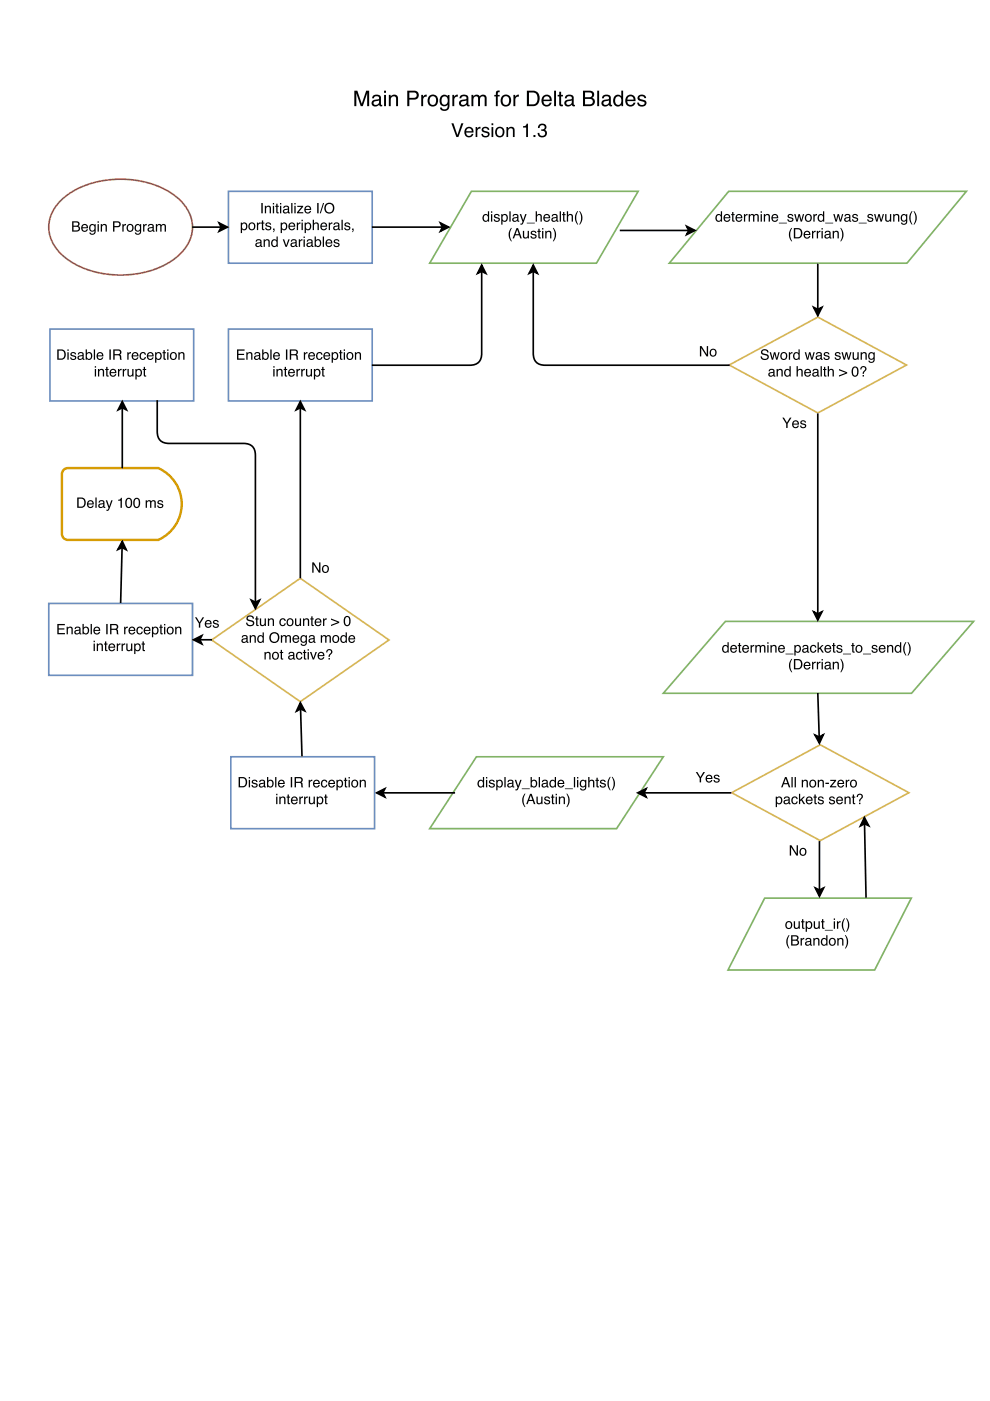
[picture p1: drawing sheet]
<svg xmlns="http://www.w3.org/2000/svg" width="210mm" height="297mm" viewBox="0 0 210 297" stroke-linecap="round" stroke-linejoin="round" font-family="sans-serif">
<path d="M13.3 42.2a20.1 20.1 0 0 1 18.6-3.3 13.1 13.1 0 0 1 8.1 6 7.5 7.5 0 0 1-2.1 9.3 20.1 20.1 0 0 1-18.6 3.2 13.1 13.1 0 0 1-8.2-6 7.5 7.5 0 0 1 2.2-9.2z" fill="none" stroke="#b85450" stroke-width=".35"/>
<g fill="#000">
<path d="M46.4 47.3l1.8 .9-1.8 .8 .5-.8zM93.4 47.3l1.7 .9-1.7 .8 .4-.8zM102.1 56.2l.9 1.8-.9-.5-.9 .5zM113.1 56.2l.9 1.8-.9-.5-.9 .5zM145.6 48l1.8 .9-1.8 .8 .4-.8zM172.5 65.1l.9 .5 .9-.5-.9 1.8zM25.9 85.1l.9 1.8-.9-.4-.9 .4zM63.7 85.1l.9 1.8-.9-.4-.9 .4zM25.9 114.8l.9 1.8-.9-.5-.9 .4zM41 135.6l1.8-.8-.4 .8 .4 .9zM53.3 127.2l.9 .5 .8-.5-.8 1.8zM172.5 129.7l.9 .4 .9-.4-.9 1.8z"/>
<path d="M63.7 149l.9 1.7-.9-.4-.8 .5zM172.8 155.8l.9 .5 .9-.5-.9 1.8zM79.8 168.1l1.8-.9-.4 .9 .4 .9zM135.2 168.1l1.8-.9-.4 .9 .4 .9zM183.3 173.3l.9 1.8-.9-.4-.9 .4zM172.9 188.3l.8 .4 .9-.4-.9 1.7zM179.1 198.3h.2l.3 .5a2.2 2.2 0 0 1-.3 2.3h-.2a2.66 2.66 0 0 0 0-2.8z"/>
<path d="M75.1 19.2h.7l.9 2.8 .9-2.8h.7v3.3h-.5l.1-2.8-1 2.8h-.4l-1-2.8 .1 2.8h-.5zM79.2 21.7a.57 .57 0 0 0 .6 .6 .57 .57 0 0 0 .6-.7v-.3zM79 20.4a1.03 1.03 0 0 1 1.8 .3v1.5h.2v.3a.45 .45 0 0 1-.6-.3 .82 .82 0 0 1-1.2 .3 .82 .82 0 0 1-.2-1.1l1.4-.5a.54 .54 0 0 0-.5-.5 .54 .54 0 0 0-.6 .4h-.4zM81.4 20.1h.4v2.4h-.4zM81.4 19.2h.4v.5h-.4zM82.4 20.1h.4v.4a.85 .85 0 0 1 1-.4 .85 .85 0 0 1 .6 .9v1.5h-.4v-1.5a.59 .59 0 0 0-.7-.6 .59 .59 0 0 0-.5 .9v1.2h-.4zM86.3 19.2h1.5a.95 .95 0 0 1 1 1 .95 .95 0 0 1-1 .9h-1v1.4h-.5zM86.8 19.6v1.1h.9a.58 .58 0 0 0 .7-.5 .58 .58 0 0 0-.7-.6zM89.3 20.1h.4v.4l.4-.4h.4l-.1 .4a.62 .62 0 0 0-.7 .6v1.4h-.4zM91.4 20.5a.9 .9 0 0 0-.3 1.2 .9 .9 0 0 0 1.1 .4 1.02 1.02 0 0 0-.4-1.7zM91 20.4a1.2 1.2 0 0 1 1.6 0 1.2 1.2 0 0 1 .1 1.6 1.16 1.16 0 0 1-1.6 .4 1.16 1.16 0 0 1-.4-1.6zM93.5 20.4a.9 .9 0 0 1 1.4 0v-.3h.4v2.2a1.04 1.04 0 0 1-.8 1.2 1.04 1.04 0 0 1-1.2-.7h.4a.69 .69 0 0 0 .9 .3 .69 .69 0 0 0 .3-.9 1.02 1.02 0 0 1-1.3 .2 1.02 1.02 0 0 1-.4-1.3zM93.8 20.6a.99 .99 0 0 0 .4 1.6 .92 .92 0 0 0 .7-.9 .92 .92 0 0 0-.6-.9zM95.9 20.1h.4v.4l.4-.4h.4l-.1 .4a.62 .62 0 0 0-.7 .6v1.4h-.4zM97.8 21.7a.57 .57 0 0 0 .6 .6 .57 .57 0 0 0 .5-.7v-.3zM97.6 20.4a1.03 1.03 0 0 1 1.7 .3v1.5h.3v.3a.45 .45 0 0 1-.7-.3 .82 .82 0 0 1-1.1 .3 .82 .82 0 0 1-.3-1.1l1.4-.5a.54 .54 0 0 0-.5-.5 .54 .54 0 0 0-.6 .4h-.4zM100 20.1h.4v.4a.78 .78 0 0 1 1.3-.1 .79 .79 0 0 1 .9-.3 .79 .79 0 0 1 .6 .8v1.6h-.4v-1.7a.51 .51 0 0 0-.7-.3 .51 .51 0 0 0-.3 .6v1.4h-.4v-1.6a.53 .53 0 0 0-.7-.4 .53 .53 0 0 0-.3 .7v1.3h-.4zM105.2 19.4l.7-.2v.4h-.3v.1l-.1 .4h.4v.3h-.4v2.1h-.4v-2.1h-.3v-.3h.3zM106.9 20.5a.9 .9 0 0 0-.3 1.2 .9 .9 0 0 0 1.1 .4 1.02 1.02 0 0 0-.4-1.7zM106.4 20.4a1.2 1.2 0 0 1 1.7 0 1.2 1.2 0 0 1 .1 1.6 1.16 1.16 0 0 1-1.6 .4 1.16 1.16 0 0 1-.4-1.6zM108.9 20.1h.3v.4l.4-.4h.4v.4a.62 .62 0 0 0-.7 .6v1.4h-.4zM112.2 19.6v2.5h.7a1.28 1.28 0 0 0 1.1-1.2 1.28 1.28 0 0 0-1.1-1.3zM111.7 19.2a2.74 2.74 0 0 1 2.2 .3 1.87 1.87 0 0 1-.5 3h-1.7zM115.1 20.4a1.1 1.1 0 0 1 1.3-.2 1.1 1.1 0 0 1 .6 1.2h-1.8a.68 .68 0 0 0 .5 .8 .68 .68 0 0 0 .9-.4h.3a1.15 1.15 0 0 1-1.5 .7 1.15 1.15 0 0 1-.5-1.7zM115.4 20.6l-.2 .5h1.4a.66 .66 0 0 0-.4-.6 .66 .66 0 0 0-.8 .1zM117.5 19.2h.4v3.3h-.4zM118.6 19.4h.4v.7h.4v.3h-.4v1.6l.1 .2h.3v.3a.57 .57 0 0 1-.8-.5v-1.6h-.4v-.3h.4zM120.1 21.7a.57 .57 0 0 0 .6 .6 .57 .57 0 0 0 .5-.7v-.3zM119.9 20.4a1.03 1.03 0 0 1 1.7 .3v1.5h.3v.3a.45 .45 0 0 1-.6-.3 .82 .82 0 0 1-1.2 .3 .82 .82 0 0 1-.2-1.1l1.3-.5a.54 .54 0 0 0-.5-.5 .54 .54 0 0 0-.6 .4h-.3zM124 19.6v1h.9a.53 .53 0 0 0 .6-.5 .53 .53 0 0 0-.7-.5zM124 21v1.1h1a.59 .59 0 0 0 .7-.6 .59 .59 0 0 0-.8-.5zM123.6 19.2h1.4a.81 .81 0 0 1 .9 .6 .81 .81 0 0 1-.4 .9 .93 .93 0 0 1 .6 1.2 .93 .93 0 0 1-1.1 .6h-1.4zM126.6 19.2h.4v3.3h-.4zM128 21.7a.57 .57 0 0 0 .6 .6 .57 .57 0 0 0 .5-.7v-.3zM127.8 20.4a1.03 1.03 0 0 1 1.7 .3v1.5h.3v.3a.45 .45 0 0 1-.7-.3 .82 .82 0 0 1-1.1 .3 .82 .82 0 0 1-.3-1.1l1.4-.5a.54 .54 0 0 0-.5-.5 .54 .54 0 0 0-.6 .4h-.4zM130.6 20.7a.87 .87 0 0 0-.2 1 .87 .87 0 0 0 1 .4 .94 .94 0 0 0 .4-1 .94 .94 0 0 0-.9-.6zM130.5 20.2l.7-.1 .5 .3v-1.2h.4v3.3h-.3v-.3a.98 .98 0 0 1-1.3 .3 .98 .98 0 0 1-.5-1.1l.1-.7zM132.9 20.4a1.1 1.1 0 0 1 1.3-.2 1.1 1.1 0 0 1 .6 1.2h-1.8a.68 .68 0 0 0 .5 .8 .68 .68 0 0 0 .8-.4h.4a1.15 1.15 0 0 1-1.5 .7 1.15 1.15 0 0 1-.5-1.7zM133.2 20.6l-.2 .5h1.3a.66 .66 0 0 0-.3-.6 .66 .66 0 0 0-.8 .1zM135.4 20.3a.96 .96 0 0 1 1.6 .5h-.4a.5 .5 0 0 0-.5-.4 .5 .5 0 0 0-.5 .5l.2 .1a1.02 1.02 0 0 1 1.2 1 1.03 1.03 0 0 1-1 .6 1.03 1.03 0 0 1-.9-.8h.4a.58 .58 0 0 0 .6 .5 .58 .58 0 0 0 .5-.6l-.2-.1a1.04 1.04 0 0 1-1.2-1z"/>
<path d="M95.7 26.1h.4l.9 2.5 .8-2.5h.4l-1 3h-.4zM98.7 27.2a.97 .97 0 0 1 1.2-.2 .97 .97 0 0 1 .5 1.1h-1.6a.61 .61 0 0 0 .5 .7 .61 .61 0 0 0 .7-.4h.4a1 1 0 0 1-1.3 .7 1 1 0 0 1-.6-1.4zM99 27.4l-.2 .4h1.2a.58 .58 0 0 0-.3-.6 .58 .58 0 0 0-.7 .2zM100.8 26.9h.4v.4l.4-.4h.3l-.1 .4a.55 .55 0 0 0-.6 .5v1.3h-.4zM102.3 27.1a.86 .86 0 0 1 1.4 .4h-.3a.45 .45 0 0 0-.5-.3 .45 .45 0 0 0-.4 .4l.2 .1a.91 .91 0 0 1 1.1 .9 .92 .92 0 0 1-1 .5 .92 .92 0 0 1-.7-.7h.3a.52 .52 0 0 0 .5 .4 .52 .52 0 0 0 .5-.4l-.1-.1a1.07 1.07 0 0 1-1.2-.9zM104.2 26.9h.4v2.2h-.4zM104.2 26.1h.4v.4h-.4zM105.6 27.3a.8 .8 0 0 0-.3 1 .8 .8 0 0 0 1 .4 .8 .8 0 0 0 .3-1 .8 .8 0 0 0-1-.4zM105.2 27.2a1.08 1.08 0 0 1 1.8 .7 1.08 1.08 0 0 1-1.6 1.1l-.4-.7v-.6zM107.4 26.9h.3v.3a.75 .75 0 0 1 .9-.3 .75 .75 0 0 1 .5 .8v1.4h-.4v-1.4a.53 .53 0 0 0-.6-.5 .53 .53 0 0 0-.4 .7v1.2h-.3zM110.9 26.8l.5-.2 .3-.4h.2v2.9h-.3v-2.1h-.7zM113.1 28.6h.4v.5h-.4zM114.4 26.4a.85 .85 0 0 1 1.1-.1 .85 .85 0 0 1 .2 1.1l-.2 .1a.89 .89 0 0 1 .3 1.3 .89 .89 0 0 1-1.2 .3l-.4-.2-.2-.5v-.2h.4a.59 .59 0 0 0 .4 .7 .59 .59 0 0 0 .7-.4 .59 .59 0 0 0-.4-.7l-.3-.1v-.3a.52 .52 0 0 0 .7-.2 .52 .52 0 0 0-.3-.7 .52 .52 0 0 0-.7 .3l-.1 .3h-.3z"/>
<path d="M15.6 47.2v.6h.5a.35 .35 0 0 0 .5-.3 .35 .35 0 0 0-.5-.3zM15.6 48.1v.8h.6a.4 .4 0 0 0 .5-.5 .4 .4 0 0 0-.5-.3zM15.3 46.9h.9a.54 .54 0 0 1 .6 .4 .54 .54 0 0 1-.2 .6 .62 .62 0 0 1 .4 .8 .62 .62 0 0 1-.8 .4h-.9zM17.4 47.7a.73 .73 0 0 1 .9-.1 .73 .73 0 0 1 .4 .8h-1.2a.45 .45 0 0 0 .3 .5 .45 .45 0 0 0 .6-.3h.2a.78 .78 0 0 1-1.1 .5 .78 .78 0 0 1-.2-1.2zM17.6 47.8l-.1 .4h.9l-.3-.5zM19.1 47.7l.5-.2 .4 .2v-.2h.3v1.5a.7 .7 0 0 1-.5 .8 .7 .7 0 0 1-.9-.5h.3a.46 .46 0 0 0 .6 .2 .46 .46 0 0 0 .2-.6 .69 .69 0 0 1-.9 .1 .69 .69 0 0 1-.2-.9zM19.3 47.8a.56 .56 0 0 0-.1 .8 .56 .56 0 0 0 .7 .2 .56 .56 0 0 0 .1-.8 .56 .56 0 0 0-.7-.2zM20.7 47.5h.3v1.6h-.3zM20.7 46.9h.3v.3h-.3zM21.4 47.5h.2v.2a.57 .57 0 0 1 .7-.2 .57 .57 0 0 1 .4 .6v1h-.3v-1a.39 .39 0 0 0-.5-.4 .39 .39 0 0 0-.3 .6v.8h-.2zM24 46.9h1a.63 .63 0 0 1 .6 .7 .63 .63 0 0 1-.6 .6h-.7v.9h-.3zM24.3 47.2v.7h.6a.38 .38 0 0 0 .4-.3 .38 .38 0 0 0-.4-.4zM25.9 47.5h.3v.3l.5-.3v.3h-.2l-.3 .2v1.1h-.3zM27.2 47.9a.56 .56 0 0 0 0 .8 .56 .56 0 0 0 .7 0 .55 .55 0 0 0 .1-.7 .55 .55 0 0 0-.8-.1zM27 47.7a.78 .78 0 0 1 1.1 .1 .78 .78 0 0 1-.1 1.1 .78 .78 0 0 1-1.1-.1v-.7zM28.7 47.7l.5-.2 .5 .2v-.2h.2v1.5a.7 .7 0 0 1-.5 .8 .7 .7 0 0 1-.8-.5h.3a.46 .46 0 0 0 .6 .2 .46 .46 0 0 0 .2-.6 .69 .69 0 0 1-.9 .1 .69 .69 0 0 1-.2-.9zM29 47.8a.56 .56 0 0 0-.2 .8 .56 .56 0 0 0 .7 .2 .56 .56 0 0 0 .2-.8 .56 .56 0 0 0-.7-.2zM30.3 47.5h.3v.3l.5-.3v.3h-.2l-.3 .2v1.1h-.3zM31.6 48.6a.38 .38 0 0 0 .5 .3 .38 .38 0 0 0 .2-.6zM31.4 47.7a.71 .71 0 0 1 1.2 .2v1h.2l-.2 .2a.45 .45 0 0 0-.6 0 .49 .49 0 0 1-.7-.3 .49 .49 0 0 1 .5-.6l.5-.1a.36 .36 0 0 0-.3-.4 .36 .36 0 0 0-.4 .3h-.2zM33 47.5h.3v.2a.52 .52 0 0 1 .9 0 .53 .53 0 0 1 .6-.2 .53 .53 0 0 1 .4 .5v1.1h-.3v-1.2l-.3-.2-.3 .3v1.1h-.3v-1a.36 .36 0 0 0-.5-.4 .36 .36 0 0 0-.2 .6v.8h-.3z"/>
<path d="M51.5 47.5a.56 .56 0 0 0-.2 .8 .56 .56 0 0 0 .8 .1 .56 .56 0 0 0 .1-.7 .56 .56 0 0 0-.7-.2zM51.1 47.2h.2v.2a.7 .7 0 0 1 1-.1 .7 .7 0 0 1 .1 1 .62 .62 0 0 1-.4 .5 .62 .62 0 0 1-.7-.2v.8h-.2zM53 47.6a.56 .56 0 0 0 0 .7 .56 .56 0 0 0 .8 .1 .55 .55 0 0 0 0-.8 .55 .55 0 0 0-.8 0zM52.9 47.4a.78 .78 0 0 1 1.1 .1 .78 .78 0 0 1-.2 1.1 .78 .78 0 0 1-1.1-.1v-.7zM54.5 47.2h.2v.3l.5-.3v.2l-.2 .1-.2 .2-.1 1.1h-.2zM55.5 46.7h.3v.5h.3v.2h-.3v1l.3 .2v.2h-.4l-.2-.2v-1.2h-.2v-.2h.2zM56.4 47.3a.64 .64 0 0 1 1.1 .3h-.3a.34 .34 0 0 0-.3-.2 .34 .34 0 0 0-.3 .3v.1a.76 .76 0 0 1 .9 .7 .69 .69 0 0 1-.7 .4 .69 .69 0 0 1-.6-.6h.3a.39 .39 0 0 0 .4 .3 .39 .39 0 0 0 .3-.3v-.1a.76 .76 0 0 1-.9-.8zM57.9 48.5h.3l-.1 .6-.2 .1 .2-.4h-.2z"/>
<path d="M54.4 51.8a.38 .38 0 0 0 .5 .3 .38 .38 0 0 0 .2-.5zM54.3 50.9a.71 .71 0 0 1 1.2 .2v1h.1l-.1 .3a.45 .45 0 0 0-.7 0 .49 .49 0 0 1-.7-.4 .49 .49 0 0 1 .5-.6l.6-.1a.36 .36 0 0 0-.4-.4 .36 .36 0 0 0-.3 .3h-.3zM55.9 50.7h.2v.3a.57 .57 0 0 1 .7-.3 .57 .57 0 0 1 .4 .6v1h-.3v-1a.39 .39 0 0 0-.5-.3 .39 .39 0 0 0-.2 .5v.8h-.3zM57.9 51.1a.55 .55 0 0 0-.1 .7 .55 .55 0 0 0 .7 .2 .55 .55 0 0 0 .1-.7 .55 .55 0 0 0-.7-.2zM57.8 50.8l.5-.1 .3 .2v-.8h.3v2.2h-.3v-.2a.73 .73 0 0 1-1 .1 .73 .73 0 0 1 0-1zM59.9 50.7h.4l.4 1.3 .4-1.3h.3l-.6 1.6h-.3zM61.9 51.8a.38 .38 0 0 0 .5 .3 .38 .38 0 0 0 .2-.5zM61.7 50.9a.71 .71 0 0 1 1.2 .2v1h.2l-.1 .3a.45 .45 0 0 0-.7 0 .49 .49 0 0 1-.7-.4 .49 .49 0 0 1 .5-.6l.5-.1a.36 .36 0 0 0-.3-.4 .36 .36 0 0 0-.4 .3h-.2zM63.4 50.7h.2v.3l.5-.3v.3h-.2l-.3 .3v1h-.2zM64.4 50.8h.2v1.5h-.2zM64.4 50.2h.2v.3h-.2zM65.3 51.8a.38 .38 0 0 0 .5 .3 .38 .38 0 0 0 .2-.5zM65.1 50.9a.71 .71 0 0 1 1.2 .2v1h.2l-.2 .3a.45 .45 0 0 0-.7 0 .49 .49 0 0 1-.6-.4 .49 .49 0 0 1 .5-.6l.5-.1a.36 .36 0 0 0-.3-.4 .36 .36 0 0 0-.4 .3h-.3zM66.7 50.1h.3v.8a.7 .7 0 0 1 .9-.1 .7 .7 0 0 1 .2 .9 .63 .63 0 0 1-.4 .6 .63 .63 0 0 1-.7-.2v.2h-.3zM67.1 51.1a.55 .55 0 0 0-.1 .7 .55 .55 0 0 0 .7 .2 .56 .56 0 0 0 .1-.7 .56 .56 0 0 0-.7-.2zM68.4 50.2h.3v2.1h-.3zM69.2 50.9a.73 .73 0 0 1 .9-.1 .73 .73 0 0 1 .4 .8h-1.2a.45 .45 0 0 0 .3 .5 .45 .45 0 0 0 .6-.3h.2a.78 .78 0 0 1-1.1 .5 .78 .78 0 0 1-.2-1.2zM69.4 51.1l-.1 .3h.9l-.3-.4zM70.9 50.8a.64 .64 0 0 1 1.1 .4h-.3a.34 .34 0 0 0-.3-.3 .34 .34 0 0 0-.4 .3l.1 .1a.76 .76 0 0 1 .9 .8 .69 .69 0 0 1-.8 .3 .69 .69 0 0 1-.5-.6h.3a.39 .39 0 0 0 .3 .4 .39 .39 0 0 0 .4-.4 .76 .76 0 0 1-.9-.8z"/>
<path d="M55.4 43h.3v2.2h-.3zM56.2 43.6h.2v.3a.57 .57 0 0 1 .7-.3 .57 .57 0 0 1 .4 .6v1h-.3v-1a.39 .39 0 0 0-.5-.3 .39 .39 0 0 0-.3 .5v.8h-.2zM57.8 43.6h.3v1.6h-.3zM57.8 43h.3v.3h-.3zM58.6 43.2h.2v.4h.3v.3h-.3v1l.3 .1v.2h-.4l-.1-.2v-1.1h-.2v-.3h.2zM59.4 43.6h.2v1.6h-.2zM59.4 43h.2v.3h-.2zM60.3 44.7a.38 .38 0 0 0 .5 .3 .38 .38 0 0 0 .2-.6zM60.1 43.8a.71 .71 0 0 1 1.2 .2v1h.2l-.2 .3a.45 .45 0 0 0-.7 0 .49 .49 0 0 1-.6-.4 .49 .49 0 0 1 .5-.6l.5-.1a.36 .36 0 0 0-.3-.4 .36 .36 0 0 0-.4 .3h-.3zM61.7 43h.3v2.2h-.3zM62.4 43.6h.3v1.6h-.3zM62.4 43h.3v.3h-.3zM63 43.6h1.3v.3l-1 1.1h1v.2h-1.3v-.2l.9-1.1h-.9zM64.7 43.8a.73 .73 0 0 1 .9-.1 .73 .73 0 0 1 .4 .8h-1.2a.45 .45 0 0 0 .3 .5 .45 .45 0 0 0 .6-.3h.3a.78 .78 0 0 1-1.2 .5 .78 .78 0 0 1-.2-1.2zM64.9 44l-.1 .3h.9l-.3-.4zM67.3 43h.3v2.2h-.3zM68.5 43h.2l-.7 2.2h-.2zM68.7 44.1a1.15 1.15 0 0 1 2.3 0 1.15 1.15 0 0 1-2.3 0zM69.3 43.5a.85 .85 0 0 0-.1 1.2 .85 .85 0 0 0 1.2 0 .85 .85 0 0 0 .1-1.1 .85 .85 0 0 0-1.2-.1z"/>
<path d="M59.9 47.5a.56 .56 0 0 0-.1 .8 .56 .56 0 0 0 .7 .1 .56 .56 0 0 0 .1-.7 .56 .56 0 0 0-.7-.2zM59.5 47.2h.3v.2a.7 .7 0 0 1 .9-.1 .7 .7 0 0 1 .2 1 .62 .62 0 0 1-.5 .5 .62 .62 0 0 1-.6-.2v.8h-.3zM61.3 47.4a.73 .73 0 0 1 .9-.2 .73 .73 0 0 1 .4 .9h-1.2a.45 .45 0 0 0 .4 .5 .45 .45 0 0 0 .5-.3h.3a.78 .78 0 0 1-1.1 .4 .78 .78 0 0 1-.3-1.1zM61.6 47.5l-.2 .4h.9l-.3-.5zM62.9 47.2h.3v.3l.5-.3v.2l-.3 .1-.2 .2v1.1h-.3zM63.9 47.2h.3v1.6h-.3zM63.9 46.6h.3v.3h-.3zM65 47.5a.56 .56 0 0 0-.2 .8 .56 .56 0 0 0 .8 .1 .56 .56 0 0 0 .1-.7 .56 .56 0 0 0-.7-.2zM64.6 47.2h.2v.2a.7 .7 0 0 1 1-.1 .7 .7 0 0 1 .2 1 .62 .62 0 0 1-.5 .5 .62 .62 0 0 1-.6-.2v.8h-.3zM66.3 46.6h.3v.8a.56 .56 0 0 1 .6-.2 .56 .56 0 0 1 .4 .6v1h-.3v-1a.39 .39 0 0 0-.4-.4 .39 .39 0 0 0-.3 .5v.9h-.3zM68.1 47.4a.73 .73 0 0 1 .9-.2 .73 .73 0 0 1 .4 .9h-1.2a.45 .45 0 0 0 .3 .5 .45 .45 0 0 0 .6-.3h.2a.78 .78 0 0 1-1.1 .4 .78 .78 0 0 1-.2-1.1zM68.3 47.5l-.1 .4h.9l-.3-.5zM69.7 47.2h.3v.3l.5-.3v.2l-.3 .1-.2 .2v1.1h-.3zM70.9 48.2a.38 .38 0 0 0 .5 .4 .38 .38 0 0 0 .2-.6zM70.8 47.4a.71 .71 0 0 1 1.2 .2v.9l.1 .1-.1 .2a.45 .45 0 0 0-.7 0 .49 .49 0 0 1-.7-.3 .49 .49 0 0 1 .5-.6l.6-.2a.36 .36 0 0 0-.3-.3 .36 .36 0 0 0-.4 .3h-.3zM72.4 46.6h.3v2.2h-.3zM73.2 47.3a.64 .64 0 0 1 1 .3h-.2a.34 .34 0 0 0-.4-.2 .34 .34 0 0 0-.3 .3l.1 .1a.76 .76 0 0 1 .9 .7 .69 .69 0 0 1-.8 .4 .69 .69 0 0 1-.5-.6h.2a.39 .39 0 0 0 .4 .3 .39 .39 0 0 0 .4-.3l-.1-.1a.76 .76 0 0 1-.8-.8zM74.7 48.5h.3l-.1 .6-.2 .1 .1-.4h-.1z"/>
<path d="M102.7 45.8a.55 .55 0 0 0-.1 .7 .55 .55 0 0 0 .7 .2 .55 .55 0 0 0 .1-.8 .55 .55 0 0 0-.7-.1zM102.6 45.5l.5-.1 .3 .2v-.8h.3v2.2h-.2v-.2a.73 .73 0 0 1-1.1 0 .73 .73 0 0 1 0-1zM104.1 45.4h.3v1.6h-.3zM104.1 44.8h.3v.3h-.3zM104.9 45.5a.64 .64 0 0 1 1 .4h-.2a.34 .34 0 0 0-.4-.3 .34 .34 0 0 0-.3 .3l.1 .1a.76 .76 0 0 1 .8 .7 .69 .69 0 0 1-.7 .4 .69 .69 0 0 1-.5-.6h.2a.39 .39 0 0 0 .4 .3 .39 .39 0 0 0 .4-.3l-.1-.1a.76 .76 0 0 1-.8-.7zM106.7 45.7a.56 .56 0 0 0-.2 .8 .56 .56 0 0 0 .8 .2 .56 .56 0 0 0 .1-.8 .56 .56 0 0 0-.7-.2zM106.3 45.4h.2v.2a.7 .7 0 0 1 1-.1 .7 .7 0 0 1 .1 1 .62 .62 0 0 1-.4 .5 .62 .62 0 0 1-.7-.2v.8h-.2zM108 44.8h.3v2.2h-.3zM108.9 46.4a.38 .38 0 0 0 .5 .4 .38 .38 0 0 0 .2-.6zM108.8 45.6a.71 .71 0 0 1 1.1 .2v1h.2l-.1 .2a.45 .45 0 0 0-.7 0 .49 .49 0 0 1-.7-.3 .49 .49 0 0 1 .5-.6l.5-.2a.36 .36 0 0 0-.3-.3 .36 .36 0 0 0-.4 .3h-.2zM110.2 45.4h.3l.4 1.3 .5-1.3h.3l-.7 1.7a.53 .53 0 0 1-.7 .5v-.2h.3l.2-.4zM111.7 47.2h1.7v.2h-1.7zM113.6 44.8h.2v.8a.56 .56 0 0 1 .7-.2 .56 .56 0 0 1 .4 .6v1h-.3v-1a.39 .39 0 0 0-.5-.4 .39 .39 0 0 0-.3 .5v.9h-.2zM115.4 45.6a.73 .73 0 0 1 .9-.2 .73 .73 0 0 1 .3 .9h-1.1a.45 .45 0 0 0 .3 .5 .45 .45 0 0 0 .6-.3h.2a.78 .78 0 0 1-1.1 .5 .78 .78 0 0 1-.2-1.2zM115.6 45.7l-.1 .4h.9l-.3-.5zM117.2 46.4a.38 .38 0 0 0 .5 .4 .38 .38 0 0 0 .2-.6zM117.1 45.6a.71 .71 0 0 1 1.1 .2v1h.2l-.1 .2a.45 .45 0 0 0-.7 0 .49 .49 0 0 1-.7-.3 .49 .49 0 0 1 .5-.6l.5-.2a.36 .36 0 0 0-.3-.3 .36 .36 0 0 0-.4 .3h-.2zM118.7 44.8h.2v2.2h-.2zM119.4 45h.3v.4h.2v.2h-.2v1.1l.2 .1v.2h-.3l-.2-.2v-1.2h-.2v-.2h.2zM120.2 44.8h.3v.8a.56 .56 0 0 1 .6-.2 .56 .56 0 0 1 .4 .6v1h-.3v-1a.39 .39 0 0 0-.5-.4 .39 .39 0 0 0-.2 .5v.9h-.3zM122.4 44.8h.2a2.66 2.66 0 0 0 0 2.8h-.2a2.24 2.24 0 0 1 0-2.8zM122.8 44.8h.2l.3 .5a2.2 2.2 0 0 1-.3 2.3h-.2a2.66 2.66 0 0 0 0-2.8z"/>
<path d="M108.3 48.3h.2a2.66 2.66 0 0 0 0 2.9h-.1a2.24 2.24 0 0 1-.1-2.9zM109.7 48.7l-.4 1h.7zM109.5 48.4h.3l.8 2.1h-.3l-.2-.6h-.9l-.2 .6h-.3zM110.9 49h.2v1a.41 .41 0 0 0 .6 .3 .41 .41 0 0 0 .2-.6v-.7h.2v1.5h-.2v-.2a.55 .55 0 0 1-.6 .3 .55 .55 0 0 1-.4-.6zM112.7 49.1a.64 .64 0 0 1 1 .3h-.2a.34 .34 0 0 0-.4-.3 .34 .34 0 0 0-.3 .3l.1 .1a.76 .76 0 0 1 .8 .8 .69 .69 0 0 1-.7 .3 .69 .69 0 0 1-.5-.6h.2a.39 .39 0 0 0 .4 .4 .39 .39 0 0 0 .4-.4h-.1a.76 .76 0 0 1-.8-.8zM114.1 48.5h.3v.5h.3v.2h-.3v1l.3 .1v.2h-.4l-.1-.1-.1-1.2h-.2v-.2h.2zM114.9 49h.3v1.5h-.3zM114.9 48.4h.3v.3h-.3zM115.6 49h.3v.2a.57 .57 0 0 1 .6-.3 .57 .57 0 0 1 .4 .6v1h-.3v-1a.39 .39 0 0 0-.4-.3 .39 .39 0 0 0-.3 .5v.8h-.3zM117.2 48.3h.2l.3 .6a2.2 2.2 0 0 1-.3 2.3h-.2a2.66 2.66 0 0 0 0-2.9z"/>
<path d="M152.1 45.8a.55 .55 0 0 0-.1 .7 .55 .55 0 0 0 .7 .2 .55 .55 0 0 0 .1-.8 .55 .55 0 0 0-.7-.1zM152 45.5l.5-.1 .3 .2v-.8h.3v2.2h-.2v-.2a.73 .73 0 0 1-1.1 0 .73 .73 0 0 1 0-1zM153.6 45.6a.73 .73 0 0 1 .9-.2 .73 .73 0 0 1 .4 .9h-1.2a.45 .45 0 0 0 .3 .5 .45 .45 0 0 0 .6-.3h.2a.78 .78 0 0 1-1.1 .5 .78 .78 0 0 1-.2-1.2zM153.8 45.7l-.1 .4h.9l-.3-.5zM155.2 45h.3v.4h.3v.2h-.3v1.1l.3 .1v.2h-.4l-.1-.2-.1-1.2h-.2v-.2h.2zM156.1 45.6a.73 .73 0 0 1 .9-.2 .73 .73 0 0 1 .4 .9h-1.2a.45 .45 0 0 0 .4 .5 .45 .45 0 0 0 .5-.3h.3a.78 .78 0 0 1-1.1 .5 .78 .78 0 0 1-.3-1.2zM156.4 45.7l-.2 .4h.9l-.3-.5zM157.7 45.4h.3v.3l.5-.3v.3h-.3l-.2 .2v1.1h-.3zM158.7 45.4h.3v.2a.52 .52 0 0 1 .9 0 .53 .53 0 0 1 .6-.2 .53 .53 0 0 1 .4 .5v1.1h-.3v-1.3l-.3-.1-.3 .3-.1 1.1h-.2v-1.1a.36 .36 0 0 0-.5-.3 .36 .36 0 0 0-.2 .5v.9h-.3zM161.3 45.4h.2v1.6h-.2zM161.3 44.8h.2v.3h-.2zM161.9 45.4h.3v.2a.57 .57 0 0 1 .7-.2 .57 .57 0 0 1 .3 .6v1h-.2v-1a.39 .39 0 0 0-.5-.4 .39 .39 0 0 0-.3 .6v.8h-.3zM163.8 45.6a.73 .73 0 0 1 .8-.2 .73 .73 0 0 1 .4 .9h-1.2a.45 .45 0 0 0 .4 .5 .45 .45 0 0 0 .5-.3h.3a.78 .78 0 0 1-1.1 .5 .78 .78 0 0 1-.3-1.2zM164 45.7l-.2 .4h.9l-.3-.5zM165.1 47.2h1.7v.2h-1.7zM167.1 45.5a.64 .64 0 0 1 1.1 .4h-.3a.34 .34 0 0 0-.3-.3 .34 .34 0 0 0-.3 .3v.1a.76 .76 0 0 1 .9 .7 .69 .69 0 0 1-.7 .4 .69 .69 0 0 1-.6-.6h.3a.39 .39 0 0 0 .4 .3 .39 .39 0 0 0 .4-.3l-.1-.1a.76 .76 0 0 1-.9-.7zM168.4 45.4h.3l.3 1.3 .3-1.3h.3l.3 1.2 .3-1.2h.3l-.5 1.6h-.2l-.4-1.2-.3 1.2h-.3zM171 45.8a.56 .56 0 0 0 0 .7 .56 .56 0 0 0 .7 .1 .55 .55 0 0 0 .1-.8 .55 .55 0 0 0-.8 0zM170.8 45.6a.78 .78 0 0 1 1.2 .1 .78 .78 0 0 1-.2 1.1 .78 .78 0 0 1-1.1-.1v-.7zM172.5 45.4h.2v.3l.5-.3v.3h-.2l-.3 .2v1.1h-.2zM173.8 45.8a.55 .55 0 0 0-.1 .7 .55 .55 0 0 0 .7 .2 .55 .55 0 0 0 .1-.8 .55 .55 0 0 0-.7-.1zM173.7 45.5l.5-.1 .3 .2v-.8h.3v2.2h-.3v-.2a.73 .73 0 0 1-1 0 .73 .73 0 0 1-.1-1zM175 47.2h1.7v.2h-1.7zM176.7 45.4h.3l.3 1.3 .3-1.3h.3l.3 1.2 .3-1.2h.3l-.5 1.6h-.2l-.4-1.2-.3 1.2h-.3zM179.3 46.4a.38 .38 0 0 0 .5 .4 .38 .38 0 0 0 .2-.6zM179.1 45.6a.71 .71 0 0 1 1.2 .2v1h.2l-.2 .2a.45 .45 0 0 0-.6 0 .49 .49 0 0 1-.7-.3 .49 .49 0 0 1 .5-.6l.5-.2a.36 .36 0 0 0-.3-.3 .36 .36 0 0 0-.4 .3h-.2zM180.8 45.5a.64 .64 0 0 1 1.1 .4h-.2a.34 .34 0 0 0-.4-.3 .34 .34 0 0 0-.3 .3l.1 .1a.76 .76 0 0 1 .8 .7 .69 .69 0 0 1-.7 .4 .69 .69 0 0 1-.6-.6h.3a.39 .39 0 0 0 .4 .3 .39 .39 0 0 0 .4-.3l-.1-.1a.76 .76 0 0 1-.9-.7zM182.1 47.2h1.7v.2h-1.7zM184.1 45.5a.64 .64 0 0 1 1 .4h-.2a.34 .34 0 0 0-.4-.3 .34 .34 0 0 0-.3 .3l.1 .1a.76 .76 0 0 1 .8 .7 .69 .69 0 0 1-.7 .4 .69 .69 0 0 1-.5-.6h.2a.39 .39 0 0 0 .4 .3 .39 .39 0 0 0 .4-.3l-.1-.1a.76 .76 0 0 1-.9-.7zM185.3 45.4h.3l.3 1.3 .3-1.3h.3l.3 1.2 .4-1.2h.2l-.4 1.6h-.3l-.3-1.2-.3 1.2h-.3zM187.7 45.4h.2v1.1a.41 .41 0 0 0 .6 .3 .41 .41 0 0 0 .2-.6v-.8h.3v1.6h-.3v-.2a.55 .55 0 0 1-.6 .2 .55 .55 0 0 1-.4-.5zM189.4 45.4h.2v.2a.57 .57 0 0 1 .7-.2 .57 .57 0 0 1 .4 .6v1h-.3v-1a.39 .39 0 0 0-.5-.4 .39 .39 0 0 0-.3 .6v.8h-.2zM191.2 45.6l.4-.2 .5 .2v-.2h.3v1.5a.7 .7 0 0 1-.6 .8 .7 .7 0 0 1-.8-.5h.3a.46 .46 0 0 0 .6 .2 .46 .46 0 0 0 .2-.6 .69 .69 0 0 1-.9 .1 .69 .69 0 0 1-.2-.9zM191.4 45.7a.56 .56 0 0 0-.2 .7 .56 .56 0 0 0 .8 .3 .56 .56 0 0 0 .1-.8 .56 .56 0 0 0-.7-.2zM193.3 44.8h.2a2.66 2.66 0 0 0 0 2.8h-.2a2.24 2.24 0 0 1 0-2.8zM193.7 44.8h.2l.3 .5a2.2 2.2 0 0 1-.3 2.3h-.2a2.66 2.66 0 0 0 0-2.8z"/>
<path d="M167.8 48.3h.2a2.66 2.66 0 0 0 0 2.9h-.2a2.24 2.24 0 0 1 0-2.9zM168.6 48.6v1.7h.5a.86 .86 0 0 0 .7-.8 .86 .86 0 0 0-.7-.9zM168.3 48.4h.9a1.11 1.11 0 0 1 .9 1.1 1.11 1.11 0 0 1-.9 1h-.9zM170.6 49.2a.73 .73 0 0 1 .9-.2 .73 .73 0 0 1 .3 .8h-1.1a.45 .45 0 0 0 .3 .6 .45 .45 0 0 0 .5-.4h.3a.78 .78 0 0 1-1.1 .5 .78 .78 0 0 1-.2-1.2zM170.8 49.3l-.1 .3h.9l-.3-.4zM172.2 49h.2v.2l.5-.3v.3h-.2l-.2 .3-.1 1h-.2zM173.2 49h.2v.2l.6-.3v.3h-.3l-.2 .3-.1 1h-.2zM174.2 49h.3v1.5h-.3zM174.2 48.4h.3v.3h-.3zM175.1 50a.38 .38 0 0 0 .5 .3 .38 .38 0 0 0 .2-.5zM175 49.1a.71 .71 0 0 1 1.1 .3v.9l.2 .1-.1 .2a.45 .45 0 0 0-.7 0 .49 .49 0 0 1-.7-.4 .49 .49 0 0 1 .5-.6l.5-.1a.36 .36 0 0 0-.3-.4 .36 .36 0 0 0-.4 .3h-.2zM176.5 49h.3v.2a.57 .57 0 0 1 .7-.3 .57 .57 0 0 1 .3 .6v1h-.2v-1a.39 .39 0 0 0-.5-.3 .39 .39 0 0 0-.3 .5v.8h-.3zM178.1 48.3h.2l.4 .6a2.2 2.2 0 0 1-.4 2.3h-.1a2.66 2.66 0 0 0-.1-2.9z"/>
<path d="M12.4 74.3v1.7h.6a.86 .86 0 0 0 .6-.8 .86 .86 0 0 0-.6-.9zM12.1 74.1h.9a1.11 1.11 0 0 1 .9 1.1 1.11 1.11 0 0 1-.9 1.1h-.9zM14.3 74.7h.3v1.6h-.3zM14.3 74.1h.3v.3h-.3zM15.1 74.8a.64 .64 0 0 1 1 .3h-.2a.34 .34 0 0 0-.4-.2 .34 .34 0 0 0-.3 .3h.1a.76 .76 0 0 1 .8 .8 .69 .69 0 0 1-.7 .3 .69 .69 0 0 1-.5-.5h.2a.39 .39 0 0 0 .4 .3 .39 .39 0 0 0 .4-.3l-.1-.1a.76 .76 0 0 1-.8-.8zM16.7 75.7a.38 .38 0 0 0 .5 .4 .38 .38 0 0 0 .2-.6zM16.6 74.9a.71 .71 0 0 1 1.1 .2v.9l.2 .1-.1 .2a.45 .45 0 0 0-.7 0 .49 .49 0 0 1-.7-.4 .49 .49 0 0 1 .5-.5l.6-.2a.36 .36 0 0 0-.4-.4 .36 .36 0 0 0-.4 .4h-.2zM18.2 74.1h.2v.8a.7 .7 0 0 1 .9-.1 .7 .7 0 0 1 .2 .9 .63 .63 0 0 1-.4 .6 .63 .63 0 0 1-.7-.2v.2h-.2zM18.5 75a.55 .55 0 0 0-.1 .8 .55 .55 0 0 0 .8 .1 .56 .56 0 0 0 0-.7 .56 .56 0 0 0-.7-.2zM19.9 74.1h.3v2.2h-.3zM20.7 74.9a.73 .73 0 0 1 .9-.2 .73 .73 0 0 1 .3 .9h-1.1a.45 .45 0 0 0 .3 .5 .45 .45 0 0 0 .5-.3h.3a.78 .78 0 0 1-1.1 .4 .78 .78 0 0 1-.2-1.1zM20.9 75l-.1 .3h.8l-.2-.4zM23.2 74.1h.3v2.2h-.3zM24.3 74.3v.8h.7a.38 .38 0 0 0 .4-.4 .38 .38 0 0 0-.4-.4zM24 74.1a1.88 1.88 0 0 1 1.6 .2l.1 .6-.3 .3 .3 .2 .1 .9h-.3l-.1-.8-.4-.2h-.7v1h-.3zM27 74.7h.2v.3l.6-.4v.3l-.3 .1-.2 .2v1.1h-.3zM28.1 74.9a.73 .73 0 0 1 .9-.2 .73 .73 0 0 1 .4 .9h-1.2a.45 .45 0 0 0 .3 .5 .45 .45 0 0 0 .6-.3h.2a.78 .78 0 0 1-1.1 .4 .78 .78 0 0 1-.2-1.1zM28.3 75l-.1 .3h.9l-.3-.4zM29.8 74.9a.65 .65 0 0 1 .7-.3 .65 .65 0 0 1 .4 .6h-.2a.44 .44 0 0 0-.6-.3 .44 .44 0 0 0-.2 .6 .42 .42 0 0 0 .3 .6 .42 .42 0 0 0 .5-.4h.2a.72 .72 0 0 1-.9 .6 .72 .72 0 0 1-.4-1zM31.3 74.9a.73 .73 0 0 1 .9-.2 .73 .73 0 0 1 .4 .9h-1.2a.45 .45 0 0 0 .4 .5 .45 .45 0 0 0 .5-.3h.3a.78 .78 0 0 1-1.2 .4 .78 .78 0 0 1-.2-1.1zM31.6 75l-.2 .3h.9l-.3-.4zM33.3 75a.56 .56 0 0 0-.2 .8 .56 .56 0 0 0 .8 .1 .56 .56 0 0 0 .1-.7 .56 .56 0 0 0-.7-.2zM32.9 74.7h.2v.2a.7 .7 0 0 1 1-.1 .7 .7 0 0 1 .2 1 .62 .62 0 0 1-.5 .5 .62 .62 0 0 1-.6-.2v.8h-.3zM34.7 74.2h.2v.5h.3v.2h-.3v1l.3 .2v.2h-.4l-.1-.2v-1.2h-.3v-.2h.3zM35.4 74.7h.3v1.6h-.3zM35.4 74.1h.3v.3h-.3zM36.4 75.1a.56 .56 0 0 0 0 .7 .56 .56 0 0 0 .7 .1 .55 .55 0 0 0 .1-.8 .55 .55 0 0 0-.8 0zM36.2 74.9a.78 .78 0 0 1 1.1 .1 .78 .78 0 0 1-.1 1.1 .78 .78 0 0 1-1.1-.2l-.1-.6zM37.8 74.7h.3v.2a.57 .57 0 0 1 .6-.2 .57 .57 0 0 1 .4 .5v1.1h-.3v-1a.39 .39 0 0 0-.4-.4 .39 .39 0 0 0-.3 .5v.9h-.3z"/>
<path d="M20.1 78.2h.3v1.6h-.3zM20.1 77.6h.3v.3h-.3zM20.8 78.2h.2v.3a.57 .57 0 0 1 .7-.3 .57 .57 0 0 1 .4 .6v1h-.3v-1a.39 .39 0 0 0-.5-.3 .39 .39 0 0 0-.3 .5v.8h-.2zM22.5 77.8h.3v.4h.2v.3h-.2v1l.2 .1v.2h-.3l-.2-.2v-1.1h-.2v-.3h.2zM23.4 78.4a.73 .73 0 0 1 .9-.1 .73 .73 0 0 1 .4 .8h-1.2a.45 .45 0 0 0 .4 .5 .45 .45 0 0 0 .5-.3h.3a.78 .78 0 0 1-1.2 .5 .78 .78 0 0 1-.2-1.2zM23.6 78.6l-.1 .3h.9l-.3-.4zM25 78.2h.3v.3l.5-.3v.3h-.3l-.2 .2v1.1h-.3zM26 78.2h.3v.3l.5-.3v.3h-.3l-.2 .2v1.1h-.3zM27 78.2h.3v1.1a.41 .41 0 0 0 .5 .3 .41 .41 0 0 0 .2-.6v-.8h.3v1.6h-.2v-.2a.55 .55 0 0 1-.7 .3 .55 .55 0 0 1-.4-.6zM29.1 78.6a.56 .56 0 0 0-.1 .7 .56 .56 0 0 0 .7 .2 .56 .56 0 0 0 .1-.7 .56 .56 0 0 0-.7-.2zM28.7 78.2h.3v.3a.7 .7 0 0 1 .9-.1 .7 .7 0 0 1 .2 .9 .62 .62 0 0 1-.5 .6 .62 .62 0 0 1-.6-.3v.9h-.3zM30.5 77.8h.2v.4h.3v.3h-.3v1l.3 .1v.2h-.4l-.1-.2v-1.1h-.2v-.3h.2z"/>
<path d="M50.3 74.1h1.6v.3h-1.4v.6h1.3v.3h-1.3v.7h1.4v.3h-1.6zM52.2 74.7h.3v.2a.57 .57 0 0 1 .6-.2 .57 .57 0 0 1 .4 .5v1.1h-.2v-1a.39 .39 0 0 0-.5-.4 .39 .39 0 0 0-.3 .5v.9h-.3zM54.2 75.7a.38 .38 0 0 0 .5 .4 .38 .38 0 0 0 .2-.6zM54 74.9a.71 .71 0 0 1 1.2 .2v.9l.2 .1-.2 .2a.45 .45 0 0 0-.7 0 .49 .49 0 0 1-.6-.4 .49 .49 0 0 1 .4-.5l.6-.2a.36 .36 0 0 0-.3-.4 .36 .36 0 0 0-.4 .4h-.3zM55.6 74.1h.3v.8a.7 .7 0 0 1 .9-.1 .7 .7 0 0 1 .2 .9 .63 .63 0 0 1-.5 .6 .63 .63 0 0 1-.7-.2v.2h-.2zM56 75a.55 .55 0 0 0-.1 .8 .55 .55 0 0 0 .7 .1 .56 .56 0 0 0 .1-.7 .56 .56 0 0 0-.7-.2zM57.3 74.1h.3v2.2h-.3zM58.1 74.9a.73 .73 0 0 1 .9-.2 .73 .73 0 0 1 .3 .9h-1.1a.45 .45 0 0 0 .3 .5 .45 .45 0 0 0 .6-.3h.2a.78 .78 0 0 1-1.1 .4 .78 .78 0 0 1-.2-1.1zM58.3 75l-.1 .3h.9l-.3-.4zM60.6 74.1h.3v2.2h-.3zM61.7 74.3v.8h.7a.38 .38 0 0 0 .5-.4 .38 .38 0 0 0-.4-.4zM61.4 74.1a1.88 1.88 0 0 1 1.6 .2l.2 .6-.3 .3 .2 .2 .2 .9h-.4l-.1-.8-.4-.2h-.7v1h-.3zM64.4 74.7h.3v.3l.5-.4v.3l-.3 .1-.2 .2v1.1h-.3zM65.5 74.9a.73 .73 0 0 1 .9-.2 .73 .73 0 0 1 .4 .9h-1.2a.45 .45 0 0 0 .4 .5 .45 .45 0 0 0 .5-.3h.3a.78 .78 0 0 1-1.1 .4 .78 .78 0 0 1-.3-1.1zM65.8 75l-.2 .3h.9l-.3-.4zM67.2 74.9a.65 .65 0 0 1 .7-.3 .65 .65 0 0 1 .5 .6h-.3a.44 .44 0 0 0-.6-.3 .44 .44 0 0 0-.2 .6 .42 .42 0 0 0 .3 .6 .42 .42 0 0 0 .5-.4h.3a.72 .72 0 0 1-1 .6 .72 .72 0 0 1-.4-1zM68.8 74.9a.73 .73 0 0 1 .9-.2 .73 .73 0 0 1 .3 .9h-1.2a.45 .45 0 0 0 .4 .5 .45 .45 0 0 0 .5-.3h.3a.78 .78 0 0 1-1.1 .4 .78 .78 0 0 1-.3-1.1zM69 75l-.2 .3h.9l-.3-.4zM70.7 75a.56 .56 0 0 0-.1 .8 .56 .56 0 0 0 .7 .1 .56 .56 0 0 0 .1-.7 .56 .56 0 0 0-.7-.2zM70.3 74.7h.3v.2a.7 .7 0 0 1 .9-.1 .7 .7 0 0 1 .2 1 .62 .62 0 0 1-.4 .5 .62 .62 0 0 1-.7-.2v.8h-.3zM72.1 74.2h.3v.5h.2v.2h-.2v1l.2 .2v.2h-.4l-.1-.2v-1.2h-.2v-.2h.2zM72.9 74.7h.2v1.6h-.2zM72.9 74.1h.2v.3h-.2zM73.8 75.1a.56 .56 0 0 0 0 .7 .56 .56 0 0 0 .8 .1 .55 .55 0 0 0 0-.8 .55 .55 0 0 0-.8 0zM73.6 74.9a.78 .78 0 0 1 1.2 .1 .78 .78 0 0 1-.2 1.1 .78 .78 0 0 1-1.1-.2v-.6zM75.2 74.7h.3v.2a.57 .57 0 0 1 .7-.2 .57 .57 0 0 1 .3 .5v1.1h-.2v-1a.39 .39 0 0 0-.5-.4 .39 .39 0 0 0-.3 .5v.9h-.3z"/>
<path d="M57.9 78.2h.3v1.6h-.3zM57.9 77.6h.3v.3h-.3zM58.6 78.2h.3v.3a.57 .57 0 0 1 .6-.3 .57 .57 0 0 1 .4 .6v1h-.3v-1a.39 .39 0 0 0-.4-.3 .39 .39 0 0 0-.3 .5v.8h-.3zM60.4 77.8h.2v.4h.3v.3h-.3v1l.3 .1v.2h-.4l-.1-.2v-1.1h-.2v-.3h.2zM61.3 78.4a.73 .73 0 0 1 .9-.1 .73 .73 0 0 1 .3 .8h-1.1a.45 .45 0 0 0 .3 .5 .45 .45 0 0 0 .5-.3h.3a.78 .78 0 0 1-1.1 .5 .78 .78 0 0 1-.2-1.2zM61.5 78.6l-.1 .3h.8l-.2-.4zM62.9 78.2h.2v.3l.5-.3v.3h-.2l-.2 .2-.1 1.1h-.2zM63.9 78.2h.2v.3l.5-.3v.3h-.2l-.2 .2-.1 1.1h-.2zM64.9 78.2h.2v1.1a.41 .41 0 0 0 .6 .3 .41 .41 0 0 0 .2-.6v-.8h.3v1.6h-.3v-.2a.55 .55 0 0 1-.6 .3 .55 .55 0 0 1-.4-.6zM67 78.6a.56 .56 0 0 0-.2 .7 .56 .56 0 0 0 .8 .2 .56 .56 0 0 0 .1-.7 .56 .56 0 0 0-.7-.2zM66.6 78.2h.2v.3a.7 .7 0 0 1 1-.1 .7 .7 0 0 1 .1 .9 .62 .62 0 0 1-.4 .6 .62 .62 0 0 1-.7-.3v.9h-.2zM68.3 77.8h.3v.4h.2v.3h-.2v1l.2 .1v.2h-.3l-.2-.2v-1.1h-.2v-.3h.2z"/>
<path d="M148.4 73.4h.3l1.2 1.7v-1.7h.2v2.2h-.3l-1.1-1.8v1.8h-.3zM150.8 74.3a.56 .56 0 0 0 0 .8 .56 .56 0 0 0 .8 .1 .55 .55 0 0 0 0-.8 .55 .55 0 0 0-.8-.1zM150.7 74.2a.78 .78 0 0 1 1.1 .1 .78 .78 0 0 1-.2 1.1 .78 .78 0 0 1-1.1-.2v-.6z"/>
<path d="M161.5 74.2a.86 .86 0 0 1 1.4 .5h-.2a.51 .51 0 0 0-.6-.4 .51 .51 0 0 0-.4 .5l.2 .1a.84 .84 0 0 1 1.1 1 .93 .93 0 0 1-1 .4 .93 .93 0 0 1-.7-.7h.2a.58 .58 0 0 0 .6 .5 .58 .58 0 0 0 .6-.5l-.4-.3a.67 .67 0 0 1-.8-.2 .67 .67 0 0 1 0-.9zM163.2 74.7h.3l.3 1.2 .3-1.2h.3l.3 1.2 .3-1.2h.3l-.5 1.6h-.2l-.4-1.3-.3 1.3h-.3zM165.8 75.1a.56 .56 0 0 0 0 .7 .56 .56 0 0 0 .7 .1 .55 .55 0 0 0 .1-.8 .55 .55 0 0 0-.8 0zM165.6 74.9a.78 .78 0 0 1 1.1 .1 .78 .78 0 0 1-.1 1.1 .78 .78 0 0 1-1.1-.2v-.6zM167.2 74.7h.3v.3l.5-.4v.3l-.2 .1-.3 .2v1.1h-.3zM168.5 75a.55 .55 0 0 0 0 .8 .55 .55 0 0 0 .7 .1 .55 .55 0 0 0 .1-.7 .55 .55 0 0 0-.8-.2zM168.5 74.8l.5-.1 .3 .2v-.8h.3v2.2h-.3v-.3a.73 .73 0 0 1-1 .1 .73 .73 0 0 1-.1-1z"/>
<path d="M163.2 79.3a.38 .38 0 0 0 .5 .3 .38 .38 0 0 0 .2-.6zM163.1 78.4a.71 .71 0 0 1 1.1 .2v1h.2l-.1 .3a.45 .45 0 0 0-.7 0 .49 .49 0 0 1-.7-.4 .49 .49 0 0 1 .5-.6l.5-.1a.36 .36 0 0 0-.3-.4 .36 .36 0 0 0-.4 .3h-.2zM164.7 78.2h.2v.3a.57 .57 0 0 1 .7-.3 .57 .57 0 0 1 .4 .6v1h-.3v-1a.39 .39 0 0 0-.5-.3 .39 .39 0 0 0-.3 .5v.8h-.2zM166.6 78.6a.55 .55 0 0 0 0 .7 .55 .55 0 0 0 .7 .2 .55 .55 0 0 0 .1-.8 .55 .55 0 0 0-.8-.1zM166.6 78.3l.5-.1 .3 .2v-.8h.3v2.2h-.3v-.2a.73 .73 0 0 1-1 .1 .73 .73 0 0 1-.1-1.1zM168.9 77.6h.3v.8a.56 .56 0 0 1 .6-.2 .56 .56 0 0 1 .4 .6v1h-.3v-1a.39 .39 0 0 0-.5-.4 .39 .39 0 0 0-.2 .6v.8h-.3zM170.7 78.4a.73 .73 0 0 1 .9-.1 .73 .73 0 0 1 .4 .8h-1.2a.45 .45 0 0 0 .3 .5 .45 .45 0 0 0 .6-.3h.2a.78 .78 0 0 1-1.1 .5 .78 .78 0 0 1-.2-1.2zM170.9 78.6l-.1 .3h.9l-.3-.4zM172.5 79.3a.38 .38 0 0 0 .5 .3 .38 .38 0 0 0 .2-.6zM172.4 78.4a.71 .71 0 0 1 1.1 .2v1h.2l-.1 .3a.45 .45 0 0 0-.7 0 .49 .49 0 0 1-.7-.4 .49 .49 0 0 1 .5-.6l.6-.1a.36 .36 0 0 0-.4-.4 .36 .36 0 0 0-.4 .3h-.2zM174 77.6h.3v2.2h-.3zM174.7 77.8h.3v.4h.2v.3h-.2v1l.2 .1v.2h-.3l-.2-.2v-1.1h-.2v-.3h.2zM175.5 77.6h.3v.8a.56 .56 0 0 1 .6-.2 .56 .56 0 0 1 .4 .6v1h-.3v-1a.39 .39 0 0 0-.5-.4 .39 .39 0 0 0-.2 .6v.8h-.3zM177.9 78.2l1.7 .7v.3l-1.7 .7v-.3l1.4-.6-1.4-.5zM180.8 77.9a.77 .77 0 0 1 .9 0 .77 .77 0 0 1 .3 .9 .78 .78 0 0 1-.3 .9 .78 .78 0 0 1-1-.1l-.1-1zM181 78a1.14 1.14 0 0 0 .3 1.6 1.13 1.13 0 0 0 .3-1.6zM182.9 79.5h.3v.3h-.3zM182.6 77.8a.66 .66 0 0 1 1 .1 .66 .66 0 0 1-.3 1l-.1 .4h-.3l.1-.5a.46 .46 0 0 0 .4-.6 .46 .46 0 0 0-.5-.3l-.2 .4h-.3z"/>
<path d="M170.6 74.7h.3l.3 1.2 .3-1.2h.3l.3 1.2 .4-1.2h.2l-.4 1.6h-.3l-.3-1.3-.3 1.3h-.3zM173.2 75.7a.38 .38 0 0 0 .5 .4 .38 .38 0 0 0 .2-.6zM173.1 74.9a.71 .71 0 0 1 1.1 .2l.1 .9 .1 .1-.1 .2a.45 .45 0 0 0-.7 0 .49 .49 0 0 1-.7-.4 .49 .49 0 0 1 .5-.5l.6-.2a.36 .36 0 0 0-.4-.4 .36 .36 0 0 0-.3 .4h-.3zM174.8 74.8a.64 .64 0 0 1 1.1 .3h-.3a.34 .34 0 0 0-.3-.2 .34 .34 0 0 0-.4 .3h.1a.76 .76 0 0 1 .9 .8 .69 .69 0 0 1-.8 .3 .69 .69 0 0 1-.5-.5h.2a.39 .39 0 0 0 .4 .3 .39 .39 0 0 0 .4-.3l-.1-.1a.76 .76 0 0 1-.8-.8zM177.2 74.8a.64 .64 0 0 1 1 .3h-.2a.34 .34 0 0 0-.4-.2 .34 .34 0 0 0-.3 .3h.1a.76 .76 0 0 1 .8 .8 .69 .69 0 0 1-.7 .3 .69 .69 0 0 1-.5-.5h.2a.39 .39 0 0 0 .4 .3 .39 .39 0 0 0 .4-.3l-.1-.1a.76 .76 0 0 1-.9-.8zM178.4 74.7h.3l.3 1.2 .3-1.2h.3l.3 1.2 .4-1.2h.2l-.4 1.6h-.3l-.3-1.3-.4 1.3h-.2zM180.8 74.7h.2v1a.41 .41 0 0 0 .6 .4 .41 .41 0 0 0 .2-.6v-.8h.3v1.6h-.3v-.3a.55 .55 0 0 1-.6 .3 .55 .55 0 0 1-.4-.5zM182.5 74.7h.2v.2a.57 .57 0 0 1 .7-.2 .57 .57 0 0 1 .4 .5v1.1h-.3v-1a.39 .39 0 0 0-.5-.4 .39 .39 0 0 0-.3 .5v.9h-.2zM184.3 74.9l.4-.3 .5 .3v-.2h.3v1.4a.7 .7 0 0 1-.6 .8 .7 .7 0 0 1-.8-.4h.3a.46 .46 0 0 0 .6 .2 .46 .46 0 0 0 .2-.7 .69 .69 0 0 1-.9 .2 .69 .69 0 0 1-.2-.9zM184.5 75a.56 .56 0 0 0-.2 .7 .56 .56 0 0 0 .8 .3 .56 .56 0 0 0 .1-.8 .56 .56 0 0 0-.7-.2z"/>
<path d="M165.9 88.5h.3l.6 1.1 .7-1.1h.3l-.8 1.4v.8h-.3v-.8zM168.2 89.3a.73 .73 0 0 1 .8-.1 .73 .73 0 0 1 .4 .8h-1.2a.45 .45 0 0 0 .4 .5 .45 .45 0 0 0 .5-.3h.3a.78 .78 0 0 1-1.1 .5 .78 .78 0 0 1-.3-1.2zM168.4 89.5l-.2 .3h.9l-.3-.4zM169.8 89.2a.64 .64 0 0 1 1.1 .4h-.3a.34 .34 0 0 0-.3-.3 .34 .34 0 0 0-.3 .3l.1 .1a.76 .76 0 0 1 .8 .8 .69 .69 0 0 1-.7 .3 .69 .69 0 0 1-.6-.6h.3a.39 .39 0 0 0 .4 .4 .39 .39 0 0 0 .4-.4l-.1-.1a.76 .76 0 0 1-.9-.7z"/>
<path d="M16.7 105.7v1.7h.5a.86 .86 0 0 0 .7-.8 .86 .86 0 0 0-.7-.9zM16.4 105.5h.9a1.11 1.11 0 0 1 .9 1.1 1.11 1.11 0 0 1-.9 1.1h-.9zM18.6 106.3a.73 .73 0 0 1 .9-.2 .73 .73 0 0 1 .4 .9h-1.2a.45 .45 0 0 0 .4 .5 .45 .45 0 0 0 .5-.3h.3a.78 .78 0 0 1-1.1 .4 .78 .78 0 0 1-.3-1.1zM18.9 106.4l-.2 .3h.9l-.3-.4zM20.2 105.5h.3v2.2h-.3zM21.1 107.1a.38 .38 0 0 0 .5 .4 .38 .38 0 0 0 .2-.6zM21 106.2a.71 .71 0 0 1 1.1 .3l.1 .9 .1 .1-.1 .2a.45 .45 0 0 0-.7 0 .49 .49 0 0 1-.7-.4 .49 .49 0 0 1 .5-.5l.6-.2a.36 .36 0 0 0-.4-.4 .36 .36 0 0 0-.3 .4h-.3zM22.4 106.1h.3l.5 1.3 .4-1.3h.3l-.7 1.7a.53 .53 0 0 1-.6 .5v-.2h.2l.2-.4zM25.1 106l.7-.5v2.2h-.2v-1.5h-.5zM26.8 105.8a.77 .77 0 0 1 .9-.1 .77 .77 0 0 1 .3 .9 .78 .78 0 0 1-.3 1 .78 .78 0 0 1-1-.2l-.1-1zM27 105.9a1.14 1.14 0 0 0 .3 1.6 1.13 1.13 0 0 0 .3-1.6zM28.5 105.8a.77 .77 0 0 1 .9-.1 .77 .77 0 0 1 .3 .9 .78 .78 0 0 1-.3 1 .78 .78 0 0 1-1-.2l-.1-1zM28.7 105.9a1.14 1.14 0 0 0 .3 1.6 1.13 1.13 0 0 0 .3-1.6zM30.9 106.1h.3v.2a.52 .52 0 0 1 .9 0 .53 .53 0 0 1 .6-.2 .53 .53 0 0 1 .3 .5v1.1h-.2l-.1-1.3-.2-.1-.4 .2v1.2h-.3v-1.1a.36 .36 0 0 0-.4-.3 .36 .36 0 0 0-.2 .5v.9h-.3zM33.5 106.2a.64 .64 0 0 1 1.1 .3h-.3a.34 .34 0 0 0-.3-.2 .34 .34 0 0 0-.3 .3 .76 .76 0 0 1 .9 .8 .69 .69 0 0 1-.7 .3 .69 .69 0 0 1-.6-.5h.3a.39 .39 0 0 0 .4 .3 .39 .39 0 0 0 .4-.4h-.1a.76 .76 0 0 1-.9-.8z"/>
<path d="M66.2 119.2h.4l1.1 1.8v-1.8h.2v2.2h-.3l-1.1-1.7v1.7h-.3zM68.6 120.2a.56 .56 0 0 0 0 .8 .56 .56 0 0 0 .8 .1 .55 .55 0 0 0 0-.8 .55 .55 0 0 0-.8-.1zM68.5 120a.78 .78 0 0 1 1.1 .1 .78 .78 0 0 1-.2 1.1 .78 .78 0 0 1-1.1-.1v-.7z"/>
<path d="M12.2 132.3h1.6v.3h-1.4v.6h1.3v.3h-1.3v.7h1.4v.3h-1.6zM14.1 132.9h.3v.2a.57 .57 0 0 1 .6-.2 .57 .57 0 0 1 .4 .6v1h-.2v-1a.39 .39 0 0 0-.5-.4 .39 .39 0 0 0-.3 .5v.9h-.3zM16.1 133.9a.38 .38 0 0 0 .5 .4 .38 .38 0 0 0 .2-.6zM15.9 133.1a.71 .71 0 0 1 1.2 .2v.9l.2 .1-.2 .2a.45 .45 0 0 0-.7 0 .49 .49 0 0 1-.6-.4 .49 .49 0 0 1 .4-.5l.6-.2a.36 .36 0 0 0-.3-.3 .36 .36 0 0 0-.4 .3h-.3zM17.5 132.3h.3v.8a.7 .7 0 0 1 .9-.1 .7 .7 0 0 1 .2 .9 .63 .63 0 0 1-.5 .6 .63 .63 0 0 1-.7-.2v.2h-.2zM17.9 133.2a.55 .55 0 0 0-.1 .8 .55 .55 0 0 0 .7 .1 .56 .56 0 0 0 .1-.7 .56 .56 0 0 0-.7-.2zM19.2 132.3h.3v2.2h-.3zM20 133.1a.73 .73 0 0 1 .9-.2 .73 .73 0 0 1 .3 .9h-1.1a.45 .45 0 0 0 .3 .5 .45 .45 0 0 0 .6-.3h.2a.78 .78 0 0 1-1.1 .4 .78 .78 0 0 1-.2-1.1zM20.2 133.2l-.1 .4h.9l-.3-.5zM22.5 132.3h.3v2.2h-.3zM23.6 132.5v.8h.7a.38 .38 0 0 0 .5-.4 .38 .38 0 0 0-.4-.4zM23.3 132.3a1.88 1.88 0 0 1 1.6 .2l.2 .6-.3 .3 .2 .3 .2 .8h-.4l-.1-.8-.4-.2h-.7v1h-.3zM26.3 132.9h.3v.3l.5-.3v.2l-.3 .1-.2 .2v1.1h-.3zM27.4 133.1a.73 .73 0 0 1 .9-.2 .73 .73 0 0 1 .4 .9h-1.2a.45 .45 0 0 0 .4 .5 .45 .45 0 0 0 .5-.3h.3a.78 .78 0 0 1-1.1 .4 .78 .78 0 0 1-.3-1.1zM27.7 133.2l-.2 .4h.9l-.3-.5zM29.1 133.1a.65 .65 0 0 1 .7-.2 .65 .65 0 0 1 .5 .5h-.3a.44 .44 0 0 0-.6-.3 .44 .44 0 0 0-.2 .6 .42 .42 0 0 0 .3 .6 .42 .42 0 0 0 .5-.4h.3a.72 .72 0 0 1-1 .6 .72 .72 0 0 1-.4-1zM30.7 133.1a.73 .73 0 0 1 .9-.2 .73 .73 0 0 1 .3 .9h-1.2a.45 .45 0 0 0 .4 .5 .45 .45 0 0 0 .5-.3h.3a.78 .78 0 0 1-1.1 .4 .78 .78 0 0 1-.3-1.1zM30.9 133.2l-.2 .4h.9l-.3-.5zM32.6 133.2a.56 .56 0 0 0-.1 .8 .56 .56 0 0 0 .7 .1 .56 .56 0 0 0 .1-.7 .56 .56 0 0 0-.7-.2zM32.2 132.9h.3v.2a.7 .7 0 0 1 .9-.1 .7 .7 0 0 1 .2 1 .62 .62 0 0 1-.4 .5 .62 .62 0 0 1-.7-.2v.8h-.3zM34 132.4h.3v.5h.2v.2h-.2v1l.2 .2v.2h-.4l-.1-.2v-1.2h-.2v-.2h.2zM34.8 132.9h.2v1.6h-.2zM34.8 132.3h.2v.3h-.2zM35.7 133.3a.56 .56 0 0 0 0 .7 .56 .56 0 0 0 .8 .1 .55 .55 0 0 0 0-.8 .55 .55 0 0 0-.8 0zM35.5 133.1a.78 .78 0 0 1 1.2 .1 .78 .78 0 0 1-.2 1.1 .78 .78 0 0 1-1.1-.2v-.6zM37.1 132.9h.3v.2a.57 .57 0 0 1 .7-.2 .57 .57 0 0 1 .3 .6v1h-.2v-1a.39 .39 0 0 0-.5-.4 .39 .39 0 0 0-.3 .5v.9h-.3z"/>
<path d="M19.8 136.4h.3v1.6h-.3zM19.8 135.8h.3v.4h-.3zM20.5 136.4h.3v.3a.57 .57 0 0 1 .6-.3 .57 .57 0 0 1 .4 .6v1h-.3v-1a.39 .39 0 0 0-.4-.3 .39 .39 0 0 0-.3 .5v.8h-.3zM22.3 136h.2v.4h.3v.3h-.3v1l.3 .1v.2h-.4l-.1-.1v-1.2h-.2v-.3h.2zM23.2 136.6a.73 .73 0 0 1 .9-.1 .73 .73 0 0 1 .3 .8h-1.1a.45 .45 0 0 0 .3 .5 .45 .45 0 0 0 .5-.3h.3a.78 .78 0 0 1-1.1 .5 .78 .78 0 0 1-.2-1.2zM23.4 136.8l-.1 .3h.8l-.2-.4zM24.8 136.4h.2v.3l.5-.3v.3h-.2l-.2 .3-.1 1h-.2zM25.8 136.4h.2v.3l.5-.3v.3h-.2l-.2 .3-.1 1h-.2zM26.8 136.4h.2v1.1a.41 .41 0 0 0 .6 .3 .41 .41 0 0 0 .2-.6v-.8h.3v1.6h-.3v-.2a.55 .55 0 0 1-.6 .3 .55 .55 0 0 1-.4-.6zM28.9 136.8a.56 .56 0 0 0-.2 .7 .56 .56 0 0 0 .8 .2 .56 .56 0 0 0 .1-.7 .56 .56 0 0 0-.7-.2zM28.5 136.4h.2v.3a.7 .7 0 0 1 1-.1 .7 .7 0 0 1 .1 .9 .62 .62 0 0 1-.4 .6 .62 .62 0 0 1-.7-.2v.8h-.2zM30.2 136h.3v.4h.2v.3h-.2v1l.2 .1v.2h-.3l-.2-.1v-1.2h-.2v-.3h.2z"/>
<path d="M41.3 130.9h.4l.6 1 .6-1h.4l-.8 1.3v.9h-.3v-.9zM43.6 131.7a.73 .73 0 0 1 .9-.2 .73 .73 0 0 1 .4 .9h-1.2a.45 .45 0 0 0 .3 .5 .45 .45 0 0 0 .6-.3h.2a.78 .78 0 0 1-1.1 .4 .78 .78 0 0 1-.2-1.1zM43.8 131.8l-.1 .3h.9l-.3-.4zM45.3 131.6a.64 .64 0 0 1 1.1 .3h-.3a.34 .34 0 0 0-.3-.2 .34 .34 0 0 0-.4 .3h.1a.76 .76 0 0 1 .9 .8 .69 .69 0 0 1-.7 .3 .69 .69 0 0 1-.6-.5h.3a.39 .39 0 0 0 .4 .3 .39 .39 0 0 0 .3-.4 .76 .76 0 0 1-.9-.8z"/>
<path d="M51.5 135.7a.38 .38 0 0 0 .5 .4 .38 .38 0 0 0 .2-.6zM51.3 134.9a.71 .71 0 0 1 1.2 .2v.9l.2 .1-.2 .2a.45 .45 0 0 0-.6 0 .49 .49 0 0 1-.7-.4 .49 .49 0 0 1 .5-.5l.5-.2a.36 .36 0 0 0-.3-.4 .36 .36 0 0 0-.4 .4h-.2zM52.9 134.7h.3v.2a.57 .57 0 0 1 .7-.2 .57 .57 0 0 1 .3 .5v1.1h-.2v-1a.39 .39 0 0 0-.5-.4 .39 .39 0 0 0-.3 .5v.9h-.3zM54.9 135a.55 .55 0 0 0-.1 .8 .55 .55 0 0 0 .8 .1 .55 .55 0 0 0 .1-.7 .55 .55 0 0 0-.8-.2zM54.8 134.8l.6-.1 .3 .2v-.8h.2v2.2h-.2v-.3a.73 .73 0 0 1-1 .1 .73 .73 0 0 1-.1-1zM57.1 135.2a1.14 1.14 0 0 1 2.2 0 1.14 1.14 0 0 1-2.2 0zM57.6 134.5a.85 .85 0 0 0-.1 1.3 .85 .85 0 0 0 1.3 0 .85 .85 0 0 0 0-1.2 .85 .85 0 0 0-1.2-.1zM59.5 134.7h.3v.2a.52 .52 0 0 1 .9 0 .53 .53 0 0 1 .6-.2 .53 .53 0 0 1 .4 .5v1.1h-.3v-1.3l-.3-.1-.3 .2v1.2h-.3v-1.1a.36 .36 0 0 0-.5-.3 .36 .36 0 0 0-.2 .5v.9h-.3zM62.2 134.9a.73 .73 0 0 1 .9-.2 .73 .73 0 0 1 .4 .9h-1.2a.45 .45 0 0 0 .3 .5 .45 .45 0 0 0 .6-.3h.2a.78 .78 0 0 1-1.1 .4 .78 .78 0 0 1-.2-1.1zM62.4 135l-.1 .3h.9l-.3-.4zM63.9 134.9l.4-.3 .5 .3v-.2h.3v1.4a.7 .7 0 0 1-.6 .8 .7 .7 0 0 1-.8-.4h.3a.46 .46 0 0 0 .6 .2 .46 .46 0 0 0 .2-.7 .69 .69 0 0 1-.9 .2 .69 .69 0 0 1-.2-.9zM64.1 135a.56 .56 0 0 0-.1 .7 .56 .56 0 0 0 .7 .3 .56 .56 0 0 0 .1-.8 .56 .56 0 0 0-.7-.2zM65.7 135.7a.38 .38 0 0 0 .5 .4 .38 .38 0 0 0 .2-.6zM65.6 134.9a.71 .71 0 0 1 1.1 .2v.9l.2 .1-.1 .2a.45 .45 0 0 0-.7 0 .49 .49 0 0 1-.7-.4 .49 .49 0 0 1 .5-.5l.6-.2a.36 .36 0 0 0-.4-.4 .36 .36 0 0 0-.4 .4h-.2zM68 134.7h.3v.2a.52 .52 0 0 1 .9 0 .53 .53 0 0 1 .6-.2 .53 .53 0 0 1 .4 .5v1.1h-.3v-1.3l-.3-.1-.4 .2v1.2h-.3v-1.1a.36 .36 0 0 0-.4-.3 .36 .36 0 0 0-.2 .5v.9h-.3zM70.8 135.1a.56 .56 0 0 0 0 .7 .56 .56 0 0 0 .7 .1 .55 .55 0 0 0 .1-.8 .55 .55 0 0 0-.8 0zM70.6 134.9a.78 .78 0 0 1 1.2 .1 .78 .78 0 0 1-.2 1.1 .78 .78 0 0 1-1.1-.2v-.6zM72.5 135a.55 .55 0 0 0-.1 .8 .55 .55 0 0 0 .8 .1 .55 .55 0 0 0 .1-.7 .55 .55 0 0 0-.8-.2zM72.4 134.8l.6-.1 .3 .2v-.8h.2v2.2h-.2v-.3a.73 .73 0 0 1-1 .1 .73 .73 0 0 1-.1-1zM74.1 134.9a.73 .73 0 0 1 .8-.2 .73 .73 0 0 1 .4 .9h-1.2a.45 .45 0 0 0 .4 .5 .45 .45 0 0 0 .5-.3h.3a.78 .78 0 0 1-1.1 .4 .78 .78 0 0 1-.3-1.1zM74.3 135l-.2 .3h.9l-.3-.4z"/>
<path d="M52.5 130.7a.86 .86 0 0 1 1.4 .5h-.3a.51 .51 0 0 0-.6-.5 .51 .51 0 0 0-.4 .5l.2 .2a.84 .84 0 0 1 1.1 .9 .93 .93 0 0 1-1 .5 .93 .93 0 0 1-.7-.8h.3a.58 .58 0 0 0 .5 .5 .58 .58 0 0 0 .6-.5l-.4-.2a.67 .67 0 0 1-.8-.3 .67 .67 0 0 1 .1-.8zM54.3 130.7h.3v.4h.2v.2h-.2v1.1l.2 .1v.2h-.3l-.2-.2v-1.2h-.2v-.2h.2zM55.1 131.1h.3v1.1a.41 .41 0 0 0 .5 .3 .41 .41 0 0 0 .2-.6v-.8h.3v1.6h-.3v-.2a.55 .55 0 0 1-.6 .2 .55 .55 0 0 1-.4-.5zM56.8 131.1h.2v.2a.57 .57 0 0 1 .7-.2 .57 .57 0 0 1 .4 .6v1h-.3v-1a.39 .39 0 0 0-.5-.4 .39 .39 0 0 0-.2 .6v.8h-.3zM59.4 131.3a.65 .65 0 0 1 .7-.2 .65 .65 0 0 1 .5 .6h-.3a.44 .44 0 0 0-.6-.4 .44 .44 0 0 0-.2 .7 .42 .42 0 0 0 .3 .5 .42 .42 0 0 0 .5-.3h.3a.72 .72 0 0 1-.9 .5 .72 .72 0 0 1-.5-1zM61.1 131.5a.56 .56 0 0 0 0 .8 .56 .56 0 0 0 .8 0 .55 .55 0 0 0 0-.7 .55 .55 0 0 0-.8-.1zM61 131.3a.78 .78 0 0 1 1.1 .1 .78 .78 0 0 1-.2 1.1 .78 .78 0 0 1-1.1-.1v-.7zM62.5 131.1h.3v1.1a.41 .41 0 0 0 .6 .3 .41 .41 0 0 0 .2-.6v-.8h.2v1.6h-.2v-.2a.55 .55 0 0 1-.6 .2 .55 .55 0 0 1-.5-.5zM64.2 131.1h.3v.2a.57 .57 0 0 1 .7-.2 .57 .57 0 0 1 .3 .6v1h-.2v-1a.39 .39 0 0 0-.5-.4 .39 .39 0 0 0-.3 .6v.8h-.3zM66 130.7h.3v.4h.2v.2h-.2v1.1l.2 .1v.2h-.3l-.2-.2v-1.2h-.2v-.2h.2zM66.9 131.3a.73 .73 0 0 1 .9-.1 .73 .73 0 0 1 .4 .8h-1.2a.45 .45 0 0 0 .3 .5 .45 .45 0 0 0 .6-.3h.2a.78 .78 0 0 1-1.1 .5 .78 .78 0 0 1-.2-1.2zM67.1 131.5l-.1 .3h.9l-.3-.5zM68.5 131.1h.2v.3l.6-.3v.3h-.3l-.2 .2v1.1h-.3zM70.2 131.1l1.7 .7v.3l-1.7 .6v-.2l1.4-.6-1.4-.5zM73.1 130.8a.77 .77 0 0 1 1-.1 .77 .77 0 0 1 .2 .9 .78 .78 0 0 1-.3 1 .78 .78 0 0 1-1-.2l-.1-.9zM73.3 130.9a1.14 1.14 0 0 0 .3 1.6 1.13 1.13 0 0 0 .3-1.6z"/>
<path d="M56.1 138.2h.2v.3a.57 .57 0 0 1 .7-.3 .57 .57 0 0 1 .4 .6v1h-.3v-1a.39 .39 0 0 0-.5-.3 .39 .39 0 0 0-.3 .5v.8h-.2zM58 138.6a.56 .56 0 0 0 0 .8 .56 .56 0 0 0 .8 .1 .55 .55 0 0 0 0-.8 .55 .55 0 0 0-.8-.1zM57.9 138.4a.78 .78 0 0 1 1.1 .1 .78 .78 0 0 1-.1 1.1 .78 .78 0 0 1-1.2-.1v-.7zM59.5 137.8h.3v.4h.2v.3h-.2v1l.2 .1v.2h-.3l-.2-.2v-1.1h-.2v-.3h.2zM61.4 139.3a.38 .38 0 0 0 .5 .3 .38 .38 0 0 0 .2-.6zM61.3 138.4a.71 .71 0 0 1 1.1 .2v1h.2l-.1 .3a.45 .45 0 0 0-.7 0 .49 .49 0 0 1-.7-.4 .49 .49 0 0 1 .5-.6l.5-.1a.36 .36 0 0 0-.3-.4 .36 .36 0 0 0-.4 .3h-.2zM62.9 138.4a.65 .65 0 0 1 .7-.2 .65 .65 0 0 1 .5 .6h-.3a.44 .44 0 0 0-.5-.3 .44 .44 0 0 0-.3 .6 .42 .42 0 0 0 .3 .5 .42 .42 0 0 0 .5-.3h.3a.72 .72 0 0 1-.9 .5 .72 .72 0 0 1-.4-1zM64.4 137.8h.3v.4h.3v.3h-.3v1l.3 .1v.2h-.4l-.2-.2v-1.1h-.2v-.3h.2zM65.2 138.2h.3v1.6h-.3zM65.2 137.6h.3v.3h-.3zM65.7 138.2h.3l.5 1.3 .4-1.3h.3l-.6 1.6h-.3zM67.5 138.4a.73 .73 0 0 1 .9-.1 .73 .73 0 0 1 .4 .8h-1.2a.45 .45 0 0 0 .4 .5 .45 .45 0 0 0 .5-.3h.3a.78 .78 0 0 1-1.1 .5 .78 .78 0 0 1-.3-1.2zM67.8 138.6l-.2 .3h.9l-.3-.4zM69.7 139.5h.2v.3h-.2zM69.3 137.8a.66 .66 0 0 1 1.1 .1 .66 .66 0 0 1-.4 1l-.1 .4h-.2l.1-.5a.46 .46 0 0 0 .4-.6 .46 .46 0 0 0-.6-.3l-.2 .4h-.3z"/>
<path d="M153.5 137.1a.55 .55 0 0 0-.1 .8 .55 .55 0 0 0 .7 .1 .55 .55 0 0 0 .1-.7 .55 .55 0 0 0-.7-.2zM153.4 136.9l.5-.1 .3 .2v-.8h.3v2.2h-.2v-.3a.73 .73 0 0 1-1.1 .1 .73 .73 0 0 1 0-1zM155 137a.73 .73 0 0 1 .9-.2 .73 .73 0 0 1 .4 .8h-1.2a.45 .45 0 0 0 .3 .6 .45 .45 0 0 0 .6-.3h.2a.78 .78 0 0 1-1.1 .4 .78 .78 0 0 1-.2-1.2zM155.2 137.1l-.1 .3h.9l-.3-.4zM156.6 136.3h.3v.5h.3v.2h-.3v1l.3 .1v.3h-.4l-.1-.2-.1-1.2h-.2v-.2h.2zM157.6 137a.73 .73 0 0 1 .8-.2 .73 .73 0 0 1 .4 .8h-1.2a.45 .45 0 0 0 .4 .6 .45 .45 0 0 0 .5-.3h.3a.78 .78 0 0 1-1.1 .4 .78 .78 0 0 1-.3-1.2zM157.8 137.1l-.2 .3h.9l-.3-.4zM159.1 136.8h.3v.2l.5-.3v.3h-.3l-.2 .3v1.1h-.3zM160.1 136.8h.3v.2a.52 .52 0 0 1 .9 0 .53 .53 0 0 1 .6-.2 .53 .53 0 0 1 .4 .5v1.1h-.3v-1.3l-.3-.1-.3 .2v1.2h-.3v-1.1a.36 .36 0 0 0-.5-.3 .36 .36 0 0 0-.2 .5v.9h-.3zM162.7 136.8h.3v1.6h-.3zM162.7 136.2h.3v.3h-.3zM163.4 136.8h.2v.2a.57 .57 0 0 1 .7-.2 .57 .57 0 0 1 .4 .5v1.1h-.3v-1a.39 .39 0 0 0-.5-.4 .39 .39 0 0 0-.3 .5v.9h-.2zM165.2 137a.73 .73 0 0 1 .9-.2 .73 .73 0 0 1 .3 .8h-1.2a.45 .45 0 0 0 .4 .6 .45 .45 0 0 0 .5-.3h.3a.78 .78 0 0 1-1.1 .4 .78 .78 0 0 1-.2-1.2zM165.4 137.1l-.1 .3h.8l-.2-.4zM166.5 138.6h1.7v.1h-1.7zM168.8 137.1a.56 .56 0 0 0-.1 .7 .56 .56 0 0 0 .7 .2 .56 .56 0 0 0 .1-.7 .56 .56 0 0 0-.7-.2zM168.4 136.8h.3v.2a.7 .7 0 0 1 .9-.1 .7 .7 0 0 1 .2 .9 .62 .62 0 0 1-.4 .6 .62 .62 0 0 1-.7-.2v.8h-.3zM170.4 137.8a.38 .38 0 0 0 .5 .4 .38 .38 0 0 0 .2-.6zM170.2 136.9a.71 .71 0 0 1 1.2 .3v.9l.2 .1-.2 .2a.45 .45 0 0 0-.7 0 .49 .49 0 0 1-.6-.4 .49 .49 0 0 1 .5-.6l.5-.1a.36 .36 0 0 0-.3-.4 .36 .36 0 0 0-.4 .4h-.3zM171.9 137a.65 .65 0 0 1 .7-.3 .65 .65 0 0 1 .5 .6h-.3a.44 .44 0 0 0-.6-.3 .44 .44 0 0 0-.2 .6 .42 .42 0 0 0 .3 .6 .42 .42 0 0 0 .5-.4h.3a.72 .72 0 0 1-1 .6 .72 .72 0 0 1-.4-1.1zM173.3 136.2h.3v1.2l.7-.6h.3l-.6 .6 .7 1h-.4l-.5-.8-.2 .2v.6h-.3zM175 137a.73 .73 0 0 1 .9-.2 .73 .73 0 0 1 .3 .8h-1.1a.45 .45 0 0 0 .3 .6 .45 .45 0 0 0 .6-.3h.2a.78 .78 0 0 1-1.1 .4 .78 .78 0 0 1-.2-1.2zM175.2 137.1l-.1 .3h.9l-.3-.4zM176.6 136.3h.3v.5h.3v.2h-.3v1l.3 .1v.3h-.4l-.2-.2v-1.2h-.2v-.2h.2zM177.5 136.9a.64 .64 0 0 1 1.1 .3h-.3a.34 .34 0 0 0-.3-.3 .34 .34 0 0 0-.3 .4 .76 .76 0 0 1 .9 .8 .69 .69 0 0 1-.7 .3 .69 .69 0 0 1-.6-.5h.3a.39 .39 0 0 0 .4 .3 .39 .39 0 0 0 .3-.4 .76 .76 0 0 1-.9-.8zM178.7 138.6h1.7v.1h-1.7zM180.7 136.3h.3v.5h.2v.2h-.2v1l.2 .1v.3h-.3l-.2-.2v-1.2h-.2v-.2h.2zM181.8 137.1a.56 .56 0 0 0-.1 .8 .56 .56 0 0 0 .8 .1 .55 .55 0 0 0 0-.8 .55 .55 0 0 0-.7-.1zM181.6 137a.78 .78 0 0 1 1.1 .1 .78 .78 0 0 1-.1 1.1 .78 .78 0 0 1-1.1-.2l-.1-.7zM183 138.6h1.7v.1h-1.7zM185 136.9a.64 .64 0 0 1 1 .3h-.2a.34 .34 0 0 0-.4-.3 .34 .34 0 0 0-.3 .4h.1a.76 .76 0 0 1 .8 .8 .69 .69 0 0 1-.7 .3 .69 .69 0 0 1-.5-.5h.2a.39 .39 0 0 0 .4 .3 .39 .39 0 0 0 .4-.4h-.1a.76 .76 0 0 1-.8-.8zM186.5 137a.73 .73 0 0 1 .9-.2 .73 .73 0 0 1 .4 .8h-1.2a.45 .45 0 0 0 .3 .6 .45 .45 0 0 0 .6-.3h.2a.78 .78 0 0 1-1.1 .4 .78 .78 0 0 1-.2-1.2zM186.7 137.1l-.1 .3h.9l-.3-.4zM188.1 136.8h.2v.2a.57 .57 0 0 1 .7-.2 .57 .57 0 0 1 .4 .5v1.1h-.3v-1a.39 .39 0 0 0-.5-.4 .39 .39 0 0 0-.2 .5v.9h-.3zM190.1 137.1a.55 .55 0 0 0-.1 .8 .55 .55 0 0 0 .7 .1 .55 .55 0 0 0 .1-.7 .55 .55 0 0 0-.7-.2zM190 136.9l.5-.1 .3 .2v-.8h.3v2.2h-.3v-.3a.73 .73 0 0 1-1 .1 .73 .73 0 0 1-.1-1zM192 136.1h.2a2.66 2.66 0 0 0 0 2.9h-.2a2.24 2.24 0 0 1 0-2.9zM192.4 136.1h.2l.3 .6a2.2 2.2 0 0 1-.3 2.3h-.2a2.66 2.66 0 0 0 0-2.9z"/>
<path d="M167.8 139.7h.2a2.66 2.66 0 0 0 0 2.8h-.2a2.24 2.24 0 0 1 0-2.8zM168.6 140v1.7h.6a.86 .86 0 0 0 .6-.9 .86 .86 0 0 0-.7-.8zM168.3 139.7h.9a1.11 1.11 0 0 1 .9 1.1 1.11 1.11 0 0 1-.9 1.1h-.9zM170.6 140.5a.73 .73 0 0 1 .9-.1 .73 .73 0 0 1 .3 .8h-1.1a.45 .45 0 0 0 .3 .5 .45 .45 0 0 0 .6-.3h.2a.78 .78 0 0 1-1.1 .5 .78 .78 0 0 1-.2-1.2zM170.8 140.7l-.1 .3h.9l-.3-.5zM172.2 140.3h.2v.3l.6-.3v.3h-.3l-.2 .2-.1 1.1h-.2zM173.2 140.3h.2v.3l.6-.3v.3h-.3l-.2 .2v1.1h-.3zM174.2 140.3h.3v1.6h-.3zM174.2 139.7h.3v.3h-.3zM175.1 141.4a.38 .38 0 0 0 .5 .3 .38 .38 0 0 0 .2-.6zM175 140.5a.71 .71 0 0 1 1.1 .2v1h.2l-.1 .2a.45 .45 0 0 0-.7 0 .49 .49 0 0 1-.7-.3 .49 .49 0 0 1 .5-.6l.5-.1a.36 .36 0 0 0-.3-.4 .36 .36 0 0 0-.4 .3h-.2zM176.6 140.3h.2v.2a.57 .57 0 0 1 .7-.2 .57 .57 0 0 1 .4 .6v1h-.3v-1a.39 .39 0 0 0-.5-.3 .39 .39 0 0 0-.3 .5v.8h-.2zM178.2 139.7h.1l.4 .5a2.2 2.2 0 0 1-.3 2.3h-.2a2.66 2.66 0 0 0 0-2.8z"/>
<path d="M50.9 165v1.7h.5a.86 .86 0 0 0 .7-.9 .86 .86 0 0 0-.7-.8zM50.6 164.7h.9a1.11 1.11 0 0 1 .9 1.1 1.11 1.11 0 0 1-.9 1.1h-.9zM52.7 165.3h.3v1.6h-.3zM52.7 164.7h.3v.4h-.3zM53.5 165.4a.64 .64 0 0 1 1.1 .4h-.3a.34 .34 0 0 0-.3-.3 .34 .34 0 0 0-.3 .3v.1a.76 .76 0 0 1 .9 .8 .69 .69 0 0 1-.7 .3 .69 .69 0 0 1-.6-.6h.3a.39 .39 0 0 0 .4 .4 .39 .39 0 0 0 .3-.4v-.1a.76 .76 0 0 1-.9-.7zM55.2 166.4a.38 .38 0 0 0 .5 .3 .38 .38 0 0 0 .2-.5zM55 165.5a.71 .71 0 0 1 1.2 .2v1h.2l-.2 .3a.45 .45 0 0 0-.7 0 .49 .49 0 0 1-.6-.4 .49 .49 0 0 1 .5-.6l.5-.1a.36 .36 0 0 0-.3-.4 .36 .36 0 0 0-.4 .3h-.3zM56.6 164.7h.3v.8a.7 .7 0 0 1 .9-.1 .7 .7 0 0 1 .2 .9 .63 .63 0 0 1-.4 .6 .63 .63 0 0 1-.7-.2v.2h-.3zM57 165.7a.55 .55 0 0 0-.1 .7 .55 .55 0 0 0 .7 .2 .56 .56 0 0 0 .1-.7 .56 .56 0 0 0-.7-.2zM58.3 164.7h.3v2.2h-.3zM59.1 165.5a.73 .73 0 0 1 .9-.1 .73 .73 0 0 1 .4 .8h-1.2a.45 .45 0 0 0 .3 .5 .45 .45 0 0 0 .6-.3h.3a.78 .78 0 0 1-1.2 .5 .78 .78 0 0 1-.2-1.2zM59.3 165.7l-.1 .3h.9l-.3-.4zM61.6 164.7h.3v2.2h-.3zM62.8 165v.7h.6a.38 .38 0 0 0 .5-.3 .38 .38 0 0 0-.4-.4zM62.5 164.7a1.88 1.88 0 0 1 1.6 .2l.1 .6-.3 .4 .2 .2 .2 .8h-.4l-.1-.8-.4-.1h-.6v.9h-.3zM65.4 165.3h.3v.3l.5-.3v.3h-.2l-.3 .3v1h-.3zM66.6 165.5a.73 .73 0 0 1 .9-.1 .73 .73 0 0 1 .3 .8h-1.2a.45 .45 0 0 0 .4 .5 .45 .45 0 0 0 .5-.3h.3a.78 .78 0 0 1-1.1 .5 .78 .78 0 0 1-.2-1.2zM66.8 165.7l-.1 .3h.8l-.2-.4zM68.2 165.5a.65 .65 0 0 1 .7-.2 .65 .65 0 0 1 .5 .6h-.3a.44 .44 0 0 0-.5-.3 .44 .44 0 0 0-.3 .6 .42 .42 0 0 0 .3 .5 .42 .42 0 0 0 .5-.3h.3a.72 .72 0 0 1-.9 .5 .72 .72 0 0 1-.4-1zM69.8 165.5a.73 .73 0 0 1 .9-.1 .73 .73 0 0 1 .3 .8h-1.1a.45 .45 0 0 0 .3 .5 .45 .45 0 0 0 .5-.3h.3a.78 .78 0 0 1-1.1 .5 .78 .78 0 0 1-.2-1.2zM70 165.7l-.1 .3h.9l-.3-.4zM71.7 165.7a.56 .56 0 0 0-.1 .7 .56 .56 0 0 0 .7 .2 .56 .56 0 0 0 .2-.7 .56 .56 0 0 0-.8-.2zM71.3 165.3h.3v.3a.7 .7 0 0 1 1-.1 .7 .7 0 0 1 .1 .9 .62 .62 0 0 1-.4 .6 .62 .62 0 0 1-.7-.2v.8h-.3zM73.1 164.9h.3v.4h.2v.3h-.2v1l.2 .1v.2h-.3l-.2-.1v-1.2h-.2v-.3h.2zM73.9 165.3h.3v1.6h-.3zM73.9 164.7h.3v.4h-.3zM74.9 165.7a.56 .56 0 0 0-.1 .8 .56 .56 0 0 0 .8 .1 .55 .55 0 0 0 0-.8 .55 .55 0 0 0-.7-.1zM74.7 165.5a.78 .78 0 0 1 1.1 .1 .78 .78 0 0 1-.1 1.1 .78 .78 0 0 1-1.1-.1l-.1-.7zM76.3 165.3h.2v.3a.57 .57 0 0 1 .7-.3 .57 .57 0 0 1 .4 .6v1h-.3v-1a.39 .39 0 0 0-.5-.3 .39 .39 0 0 0-.3 .5v.8h-.2z"/>
<path d="M58.5 168.9h.3v1.6h-.3zM58.5 168.3h.3v.3h-.3zM59.2 168.9h.3v.2a.57 .57 0 0 1 .6-.2 .57 .57 0 0 1 .4 .6v1h-.2v-1a.39 .39 0 0 0-.5-.4 .39 .39 0 0 0-.3 .6v.8h-.3zM61 168.5h.2v.4h.3v.2h-.3v1.1l.3 .1v.2h-.4l-.1-.2v-1.2h-.2v-.2h.2zM61.9 169.1a.73 .73 0 0 1 .9-.2 .73 .73 0 0 1 .3 .9h-1.1a.45 .45 0 0 0 .3 .5 .45 .45 0 0 0 .5-.3h.3a.78 .78 0 0 1-1.1 .5 .78 .78 0 0 1-.2-1.2zM62.1 169.2l-.1 .4h.9l-.3-.5zM63.5 168.9h.2v.3l.5-.3v.3h-.2l-.2 .2-.1 1.1h-.2zM64.5 168.9h.2v.3l.6-.3v.3h-.3l-.2 .2-.1 1.1h-.2zM65.5 168.9h.3v1.1a.41 .41 0 0 0 .5 .3 .41 .41 0 0 0 .2-.6v-.8h.3v1.6h-.3v-.2a.55 .55 0 0 1-.6 .2 .55 .55 0 0 1-.4-.5zM67.6 169.2a.56 .56 0 0 0-.2 .8 .56 .56 0 0 0 .8 .2 .56 .56 0 0 0 .1-.8 .56 .56 0 0 0-.7-.2zM67.2 168.9h.2v.2a.7 .7 0 0 1 1-.1 .7 .7 0 0 1 .1 1 .62 .62 0 0 1-.4 .5 .62 .62 0 0 1-.7-.2v.8h-.2zM68.9 168.5h.3v.4h.3v.2h-.3v1.1l.3 .1v.2h-.4l-.2-.2v-1.2h-.2v-.2h.2z"/>
<path d="M101.6 165.7a.55 .55 0 0 0-.1 .7 .55 .55 0 0 0 .8 .2 .55 .55 0 0 0 .1-.7 .55 .55 0 0 0-.8-.2zM101.5 165.4l.6-.1 .3 .2v-.8h.2v2.2h-.2v-.2a.73 .73 0 0 1-1 .1 .73 .73 0 0 1-.1-1.1zM103 165.3h.3v1.6h-.3zM103 164.7h.3v.4h-.3zM103.8 165.4a.64 .64 0 0 1 1.1 .4h-.3a.34 .34 0 0 0-.3-.3 .34 .34 0 0 0-.3 .3v.1a.76 .76 0 0 1 .9 .8 .69 .69 0 0 1-.7 .3 .69 .69 0 0 1-.6-.6h.3a.39 .39 0 0 0 .4 .4 .39 .39 0 0 0 .3-.4v-.1a.76 .76 0 0 1-.9-.7zM105.6 165.7a.56 .56 0 0 0-.1 .7 .56 .56 0 0 0 .7 .2 .56 .56 0 0 0 .1-.7 .56 .56 0 0 0-.7-.2zM105.2 165.3h.3v.3a.7 .7 0 0 1 .9-.1 .7 .7 0 0 1 .2 .9 .62 .62 0 0 1-.4 .6 .62 .62 0 0 1-.7-.2v.8h-.3zM106.9 164.7h.3v2.2h-.3zM107.8 166.4a.38 .38 0 0 0 .5 .3 .38 .38 0 0 0 .2-.5zM107.7 165.5a.71 .71 0 0 1 1.2 .2v1h.1l-.1 .3a.45 .45 0 0 0-.7 0 .49 .49 0 0 1-.7-.4 .49 .49 0 0 1 .5-.6l.6-.1a.36 .36 0 0 0-.3-.4 .36 .36 0 0 0-.4 .3h-.3zM109.1 165.3h.3l.5 1.3 .4-1.3h.3l-.6 1.8a.53 .53 0 0 1-.7 .5v-.3h.2l.2-.3zM110.6 167.2h1.7v.1h-1.7zM112.5 164.7h.3v.8a.7 .7 0 0 1 .9-.1 .7 .7 0 0 1 .2 .9 .63 .63 0 0 1-.4 .6 .63 .63 0 0 1-.8-.2v.2h-.2zM112.9 165.7a.55 .55 0 0 0-.1 .7 .55 .55 0 0 0 .7 .2 .56 .56 0 0 0 .1-.7 .56 .56 0 0 0-.7-.2zM114.2 164.7h.3v2.2h-.3zM115.1 166.4a.38 .38 0 0 0 .5 .3 .38 .38 0 0 0 .2-.5zM115 165.5a.71 .71 0 0 1 1.1 .2l.1 1h.1l-.1 .3a.45 .45 0 0 0-.7 0 .49 .49 0 0 1-.7-.4 .49 .49 0 0 1 .5-.6l.6-.1a.36 .36 0 0 0-.4-.4 .36 .36 0 0 0-.4 .3h-.2zM116.9 165.7a.55 .55 0 0 0-.1 .7 .55 .55 0 0 0 .7 .2 .55 .55 0 0 0 .1-.7 .55 .55 0 0 0-.7-.2zM116.8 165.4l.5-.1 .3 .2v-.8h.3v2.2h-.3v-.2a.73 .73 0 0 1-1 .1 .73 .73 0 0 1 0-1.1zM118.4 165.5a.73 .73 0 0 1 .9-.1 .73 .73 0 0 1 .3 .8h-1.1a.45 .45 0 0 0 .3 .5 .45 .45 0 0 0 .6-.3h.2a.78 .78 0 0 1-1.1 .5 .78 .78 0 0 1-.2-1.2zM118.6 165.7l-.1 .3h.9l-.3-.4zM119.8 167.2h1.7v.1h-1.7zM121.7 164.7h.2v2.2h-.2zM122.3 165.3h.3v1.6h-.3zM122.3 164.7h.3v.4h-.3zM123.1 165.5l.5-.2 .5 .3v-.2h.2v1.4a.7 .7 0 0 1-.5 .8 .7 .7 0 0 1-.8-.5h.2a.46 .46 0 0 0 .7 .2 .46 .46 0 0 0 .2-.6 .69 .69 0 0 1-1 .1 .69 .69 0 0 1-.2-.9zM123.3 165.7a.56 .56 0 0 0-.1 .7 .56 .56 0 0 0 .7 .2 .56 .56 0 0 0 .2-.7 .56 .56 0 0 0-.8-.2zM124.7 164.7h.3v.9a.56 .56 0 0 1 .6-.3 .56 .56 0 0 1 .4 .6v1h-.3v-1a.39 .39 0 0 0-.4-.4 .39 .39 0 0 0-.3 .6v.8h-.3zM126.5 164.9h.2v.4h.3v.3h-.3v1l.3 .1v.2h-.4l-.1-.1v-1.2h-.3v-.3h.3zM127.4 165.4a.64 .64 0 0 1 1 .4h-.2a.34 .34 0 0 0-.4-.3 .34 .34 0 0 0-.3 .3l.1 .1a.76 .76 0 0 1 .8 .8 .69 .69 0 0 1-.7 .3 .69 .69 0 0 1-.5-.6h.2a.39 .39 0 0 0 .4 .4 .39 .39 0 0 0 .4-.4l-.1-.1a.76 .76 0 0 1-.9-.7zM129.3 164.7h.2a2.66 2.66 0 0 0 0 2.9h-.2a2.24 2.24 0 0 1 0-2.9zM129.7 164.7h.2l.3 .6a2.2 2.2 0 0 1-.3 2.3h-.2a2.66 2.66 0 0 0 0-2.9z"/>
<path d="M111.2 168.3h.2a2.66 2.66 0 0 0 0 2.8h-.2a2.24 2.24 0 0 1 0-2.8zM112.5 168.6l-.3 1h.7zM112.4 168.3h.3l.8 2.2h-.3l-.2-.7h-.9l-.2 .7h-.3zM113.7 168.9h.3v1.1a.41 .41 0 0 0 .6 .3 .41 .41 0 0 0 .2-.6v-.8h.2v1.6h-.2v-.2a.55 .55 0 0 1-.6 .2 .55 .55 0 0 1-.5-.5zM115.6 169a.64 .64 0 0 1 1 .4h-.2a.34 .34 0 0 0-.4-.3 .34 .34 0 0 0-.3 .3l.1 .1a.76 .76 0 0 1 .8 .7 .69 .69 0 0 1-.7 .4 .69 .69 0 0 1-.6-.6h.3a.39 .39 0 0 0 .4 .3 .39 .39 0 0 0 .4-.3l-.1-.1a.76 .76 0 0 1-.9-.7zM117 168.5h.3v.4h.2v.2h-.2v1.1l.2 .1v.2h-.3l-.2-.2v-1.2h-.2v-.2h.2zM117.8 168.9h.3v1.6h-.3zM117.8 168.3h.3v.3h-.3zM118.5 168.9h.2v.2a.57 .57 0 0 1 .7-.2 .57 .57 0 0 1 .4 .6v1h-.3v-1a.39 .39 0 0 0-.5-.4 .39 .39 0 0 0-.2 .6v.8h-.3zM120.1 168.3h.2l.3 .5a2.2 2.2 0 0 1-.3 2.3h-.2a2.66 2.66 0 0 0 0-2.8z"/>
<path d="M147.5 163.7h.4l.6 1 .6-1h.4l-.9 1.3v.9h-.3v-.9zM149.8 164.5a.73 .73 0 0 1 .9-.2 .73 .73 0 0 1 .4 .9h-1.2a.45 .45 0 0 0 .3 .5 .45 .45 0 0 0 .6-.3h.2a.78 .78 0 0 1-1.1 .4 .78 .78 0 0 1-.2-1.1zM150 164.6l-.1 .4h.9l-.3-.5zM151.5 164.4a.64 .64 0 0 1 1 .3h-.2a.34 .34 0 0 0-.4-.2 .34 .34 0 0 0-.3 .3h.1a.76 .76 0 0 1 .9 .8 .69 .69 0 0 1-.8 .3 .69 .69 0 0 1-.5-.5h.2a.39 .39 0 0 0 .4 .3 .39 .39 0 0 0 .4-.3l-.1-.1a.76 .76 0 0 1-.8-.8z"/>
<path d="M164.9 169.2a.56 .56 0 0 0-.2 .8 .56 .56 0 0 0 .8 .2 .56 .56 0 0 0 .1-.8 .56 .56 0 0 0-.7-.2zM164.5 168.9h.2v.2a.7 .7 0 0 1 1-.1 .7 .7 0 0 1 .1 1 .62 .62 0 0 1-.4 .5 .62 .62 0 0 1-.7-.2v.8h-.2zM166.4 169.9a.38 .38 0 0 0 .5 .4 .38 .38 0 0 0 .2-.6zM166.3 169.1a.71 .71 0 0 1 1.1 .2v1h.2l-.1 .2a.45 .45 0 0 0-.7 0 .49 .49 0 0 1-.7-.3 .49 .49 0 0 1 .5-.6l.6-.2a.36 .36 0 0 0-.4-.3 .36 .36 0 0 0-.4 .3h-.2zM168 169.1a.65 .65 0 0 1 .7-.2 .65 .65 0 0 1 .4 .5h-.2a.44 .44 0 0 0-.6-.3 .44 .44 0 0 0-.2 .6 .42 .42 0 0 0 .3 .6 .42 .42 0 0 0 .5-.4h.2a.72 .72 0 0 1-.9 .6 .72 .72 0 0 1-.4-1zM169.4 168.3h.3v1.3l.6-.7h.4l-.6 .6 .6 1h-.3l-.5-.8-.2 .2v.6h-.3zM171 169.1a.73 .73 0 0 1 .9-.2 .73 .73 0 0 1 .4 .9h-1.2a.45 .45 0 0 0 .4 .5 .45 .45 0 0 0 .5-.3h.3a.78 .78 0 0 1-1.1 .5 .78 .78 0 0 1-.3-1.2zM171.3 169.2l-.2 .4h.9l-.3-.5zM172.7 168.5h.2v.4h.3v.2h-.3v1.1l.3 .1v.2h-.4l-.1-.2v-1.2h-.2v-.2h.2zM173.6 169a.64 .64 0 0 1 1 .4h-.2a.34 .34 0 0 0-.4-.3 .34 .34 0 0 0-.3 .3l.1 .1a.76 .76 0 0 1 .8 .7 .69 .69 0 0 1-.7 .4 .69 .69 0 0 1-.5-.6h.2a.39 .39 0 0 0 .4 .3 .39 .39 0 0 0 .4-.3l-.1-.1a.76 .76 0 0 1-.8-.7z"/>
<path d="M166.6 165.1l-.4 .9h.7zM166.4 164.7h.4l.8 2.2h-.4l-.2-.6h-.8l-.3 .6h-.3zM167.8 164.7h.3v2.2h-.3zM168.5 164.7h.2v2.2h-.2zM170 165.3h.2v.3a.57 .57 0 0 1 .7-.3 .57 .57 0 0 1 .4 .6v1h-.3v-1a.39 .39 0 0 0-.5-.3 .39 .39 0 0 0-.2 .5v.8h-.3zM172 165.7a.56 .56 0 0 0-.1 .8 .56 .56 0 0 0 .8 .1 .55 .55 0 0 0 0-.8 .55 .55 0 0 0-.7-.1zM171.8 165.5a.78 .78 0 0 1 1.1 .1 .78 .78 0 0 1-.1 1.1 .78 .78 0 0 1-1.1-.1l-.1-.7zM173.4 165.3h.2v.3a.57 .57 0 0 1 .7-.3 .57 .57 0 0 1 .4 .6v1h-.3v-1a.39 .39 0 0 0-.5-.3 .39 .39 0 0 0-.2 .5v.8h-.3zM175 165.9h.8v.3h-.8zM176 165.3h1.3v.3l-1 1.1h1v.2h-1.3v-.2l.9-1.1h-.9zM177.7 165.5a.73 .73 0 0 1 .9-.1 .73 .73 0 0 1 .4 .8h-1.2a.45 .45 0 0 0 .4 .5 .45 .45 0 0 0 .5-.3h.3a.78 .78 0 0 1-1.2 .5 .78 .78 0 0 1-.2-1.2zM178 165.7l-.2 .3h.9l-.3-.4zM179.3 165.3h.3v.3l.5-.3v.3h-.3l-.2 .3v1h-.3zM180.6 165.7a.56 .56 0 0 0-.1 .8 .56 .56 0 0 0 .8 .1 .55 .55 0 0 0 .1-.8 .55 .55 0 0 0-.8-.1zM180.4 165.5a.78 .78 0 0 1 1.1 .1 .78 .78 0 0 1-.1 1.1 .78 .78 0 0 1-1.1-.1l-.1-.7z"/>
<path d="M167.4 179.2h.4l1.1 1.8v-1.8h.3v2.2h-.3l-1.2-1.8v1.8h-.3zM169.9 180.2a.56 .56 0 0 0-.1 .7 .56 .56 0 0 0 .8 .1 .55 .55 0 0 0 .1-.8 .55 .55 0 0 0-.8 0zM169.7 180a.78 .78 0 0 1 1.1 .1 .78 .78 0 0 1-.1 1.1 .78 .78 0 0 1-1.1-.1l-.1-.7z"/>
<path d="M175.9 169a.64 .64 0 0 1 1.1 .4h-.3a.34 .34 0 0 0-.3-.3 .34 .34 0 0 0-.3 .3l.1 .1a.76 .76 0 0 1 .8 .7 .69 .69 0 0 1-.7 .4 .69 .69 0 0 1-.6-.6h.3a.39 .39 0 0 0 .4 .3 .39 .39 0 0 0 .4-.3l-.1-.1a.76 .76 0 0 1-.9-.7zM177.5 169.1a.73 .73 0 0 1 .9-.2 .73 .73 0 0 1 .3 .9h-1.1a.45 .45 0 0 0 .3 .5 .45 .45 0 0 0 .5-.3h.3a.78 .78 0 0 1-1.1 .5 .78 .78 0 0 1-.2-1.2zM177.7 169.2l-.1 .4h.9l-.3-.5zM179.1 168.9h.2v.2a.57 .57 0 0 1 .7-.2 .57 .57 0 0 1 .4 .6v1h-.3v-1a.39 .39 0 0 0-.5-.4 .39 .39 0 0 0-.3 .6v.8h-.2zM180.8 168.5h.3v.4h.2v.2h-.2v1.1l.2 .1v.2h-.3l-.2-.2v-1.2h-.2v-.2h.2zM182.1 170.2h.3v.3h-.3zM181.8 168.5a.66 .66 0 0 1 1.1 0 .66 .66 0 0 1-.4 1l-.1 .4h-.3l.2-.4a.46 .46 0 0 0 .4-.6 .46 .46 0 0 0-.6-.3l-.2 .4h-.3z"/>
<path d="M167.2 198.3h.2a2.66 2.66 0 0 0 0 2.8h-.2a2.24 2.24 0 0 1 0-2.8zM168 198.5v.7h.6a.35 .35 0 0 0 .4-.3 .35 .35 0 0 0-.4-.4zM168 199.5v.7h.7a.4 .4 0 0 0 .4-.4 .4 .4 0 0 0-.5-.3zM167.7 198.3h1a.54 .54 0 0 1 .6 .3 .54 .54 0 0 1-.3 .7 .62 .62 0 0 1 .4 .8 .62 .62 0 0 1-.7 .4h-1zM169.7 198.9h.3v.3l.5-.3v.2l-.2 .1-.3 .2v1.1h-.3zM171 199.9a.38 .38 0 0 0 .5 .4 .38 .38 0 0 0 .2-.6zM170.8 199.1a.71 .71 0 0 1 1.2 .2v.9l.2 .1-.1 .2a.45 .45 0 0 0-.7 0 .49 .49 0 0 1-.7-.4 .49 .49 0 0 1 .5-.5l.5-.2a.36 .36 0 0 0-.3-.4 .36 .36 0 0 0-.4 .4h-.2zM172.4 198.9h.3v.2a.57 .57 0 0 1 .7-.2 .57 .57 0 0 1 .3 .6v1h-.2v-1a.39 .39 0 0 0-.5-.4 .39 .39 0 0 0-.3 .5v.9h-.3zM174.4 199.2a.55 .55 0 0 0-.1 .8 .55 .55 0 0 0 .8 .1 .55 .55 0 0 0 .1-.7 .55 .55 0 0 0-.8-.2zM174.3 199l.6-.1 .3 .2v-.8h.2v2.2h-.2v-.2a.73 .73 0 0 1-1 0 .73 .73 0 0 1-.1-1zM176.1 199.3a.56 .56 0 0 0 0 .7 .56 .56 0 0 0 .7 .1 .55 .55 0 0 0 .1-.8 .55 .55 0 0 0-.8 0zM175.9 199.1a.78 .78 0 0 1 1.1 .1 .78 .78 0 0 1-.1 1.1 .78 .78 0 0 1-1.1-.2v-.6zM177.5 198.9h.3v.2a.57 .57 0 0 1 .6-.2 .57 .57 0 0 1 .4 .6v1h-.2v-1a.39 .39 0 0 0-.5-.4 .39 .39 0 0 0-.3 .5v.9h-.3z"/>
<path d="M166.9 195.7a.56 .56 0 0 0-.1 .8 .56 .56 0 0 0 .8 0 .55 .55 0 0 0 .1-.7 .55 .55 0 0 0-.8-.1zM166.7 195.5a.78 .78 0 0 1 1.1 .1 .78 .78 0 0 1-.1 1.1 .78 .78 0 0 1-1.1-.1l-.1-.7zM168.3 195.3h.3v1.1a.41 .41 0 0 0 .5 .3 .41 .41 0 0 0 .2-.6v-.8h.3v1.6h-.3v-.2a.55 .55 0 0 1-.6 .2 .55 .55 0 0 1-.4-.5zM170.1 194.9h.2v.4h.3v.2h-.3v1.1l.3 .1v.2h-.4l-.1-.2v-1.2h-.3v-.2h.3zM171.2 195.6a.56 .56 0 0 0-.1 .8 .56 .56 0 0 0 .7 .2 .56 .56 0 0 0 .1-.8 .56 .56 0 0 0-.7-.2zM170.8 195.3h.3v.2a.7 .7 0 0 1 .9-.1 .7 .7 0 0 1 .2 1 .62 .62 0 0 1-.4 .5 .62 .62 0 0 1-.7-.2v.9h-.3zM172.5 195.3h.3v1.1a.41 .41 0 0 0 .5 .3 .41 .41 0 0 0 .2-.6v-.8h.3v1.6h-.2v-.2a.55 .55 0 0 1-.7 .2 .55 .55 0 0 1-.4-.5zM174.3 194.9h.3v.4h.2v.2h-.2v1.1l.2 .1v.2h-.3l-.2-.2v-1.2h-.2v-.2h.2zM174.9 197.2h1.7v.1h-1.7zM176.8 195.3h.2v1.6h-.2zM176.8 194.7h.2v.3h-.2zM177.5 195.3h.2v.3l.5-.3v.3h-.2l-.3 .2v1.1h-.2zM179 194.7h.2a2.66 2.66 0 0 0 0 2.8h-.2a2.24 2.24 0 0 1 0-2.8zM179.4 194.7h.2l.3 .6a2.2 2.2 0 0 1-.3 2.2h-.2a2.66 2.66 0 0 0 0-2.8z"/>
</g>
<path d="M48.4 40.6h30.5v15.2h-30.5zM10.6 69.8h30.5v15.2h-30.5zM48.4 69.8h30.5v15.2h-30.5zM10.3 127.9h30.5v15.3h-30.5zM48.9 160.5h30.5v15.2h-30.5z" fill="none" stroke="#6c8ebf" stroke-width=".35"/>
<path d="M154.6 77.4l18.8-10.2 18.8 10.2-18.8 10.2zM44.9 135.7l18.8-13.1 18.8 13.1-18.8 13.1zM155.1 168.1l18.8-10.2 18.8 10.2-18.8 10.1z" fill="none" stroke="#d6b656" stroke-width=".35"/>
<g fill="none" stroke="#000" stroke-width=".35">
<path d="M40.7 48.2h6.2M46.4 47.3l1.8 .9-1.8 .8 .5-.8zM78.8 48.2h15M93.4 47.3l1.7 .9-1.7 .8 .4-.8zM102.1 56.2l.9 1.8-.9-.5-.9 .5zM102.1 57.5v17.4a2.25 2.25 0 0 1-2.5 2.5h-20.8M113.1 56.2l.9 1.8-.9-.5-.9 .5zM113.1 57.5v17.4a2.25 2.25 0 0 0 2.5 2.5h39.1M131.4 48.9h14.6M145.6 48l1.8 .9-1.8 .8 .4-.8zM173.4 55.9v9.7M172.5 65.1l.9 .5 .9-.5-.9 1.8z"/>
<path d="M25.9 85.1l.9 1.8-.9-.4-.9 .4zM25.9 86.5v12.8M33.3 84.8v6.7a2.25 2.25 0 0 0 2.6 2.5h15.7a2.25 2.25 0 0 1 2.6 2.6v31.1M63.7 85.1l.9 1.8-.9-.4-.9 .4zM63.7 86.5v36.1M173.4 87.7v42.4M25.9 116.1l-.3 11.8M25.9 114.8l.9 1.8-.9-.5-.9 .4zM41 135.6l1.8-.8-.4 .8 .4 .9zM42.4 135.6h2.6M53.3 127.2l.9 .5 .8-.5-.8 1.8zM172.5 129.7l.9 .4 .9-.4-.9 1.8z"/>
<path d="M63.7 149l.9 1.7-.9-.4-.8 .5zM63.7 150.3l.3 10M172.8 155.8l.9 .5 .9-.5-.9 1.8zM173.4 146.9l.3 9.4M79.8 168.1l1.8-.9-.4 .9 .4 .9zM81.2 168.1h15.3M135.2 168.1l1.8-.9-.4 .9 .4 .9zM136.6 168.1h18.4M173.7 178.3v10.4M183.3 173.3l.9 1.8-.9-.4-.9 .4zM183.3 174.7l.3 15.6M172.9 188.3l.8 .4 .9-.4-.9 1.7z"/>
</g>
<path d="M99.9 40.6h35.4l-8.8 15.2h-35.4zM154.5 40.6h50.4l-12.6 15.2h-50.4zM153.8 131.7h52.6l-13.1 15.3h-52.7zM101 160.5h39.6l-9.9 15.2h-39.6zM162.1 190.4h31.1l-7.8 15.3h-31z" fill="none" stroke="#82b366" stroke-width=".35"/>
<path d="M13.4 99.8l.6-.5 .4-.1h19.2a8.3 8.3 0 0 1 4.9 7.7 8.3 8.3 0 0 1-4.9 7.6h-19.2a1.28 1.28 0 0 1-1.3-1.3v-12.7z" fill="none" stroke="#d79b00" stroke-width=".51"/>
</svg>
